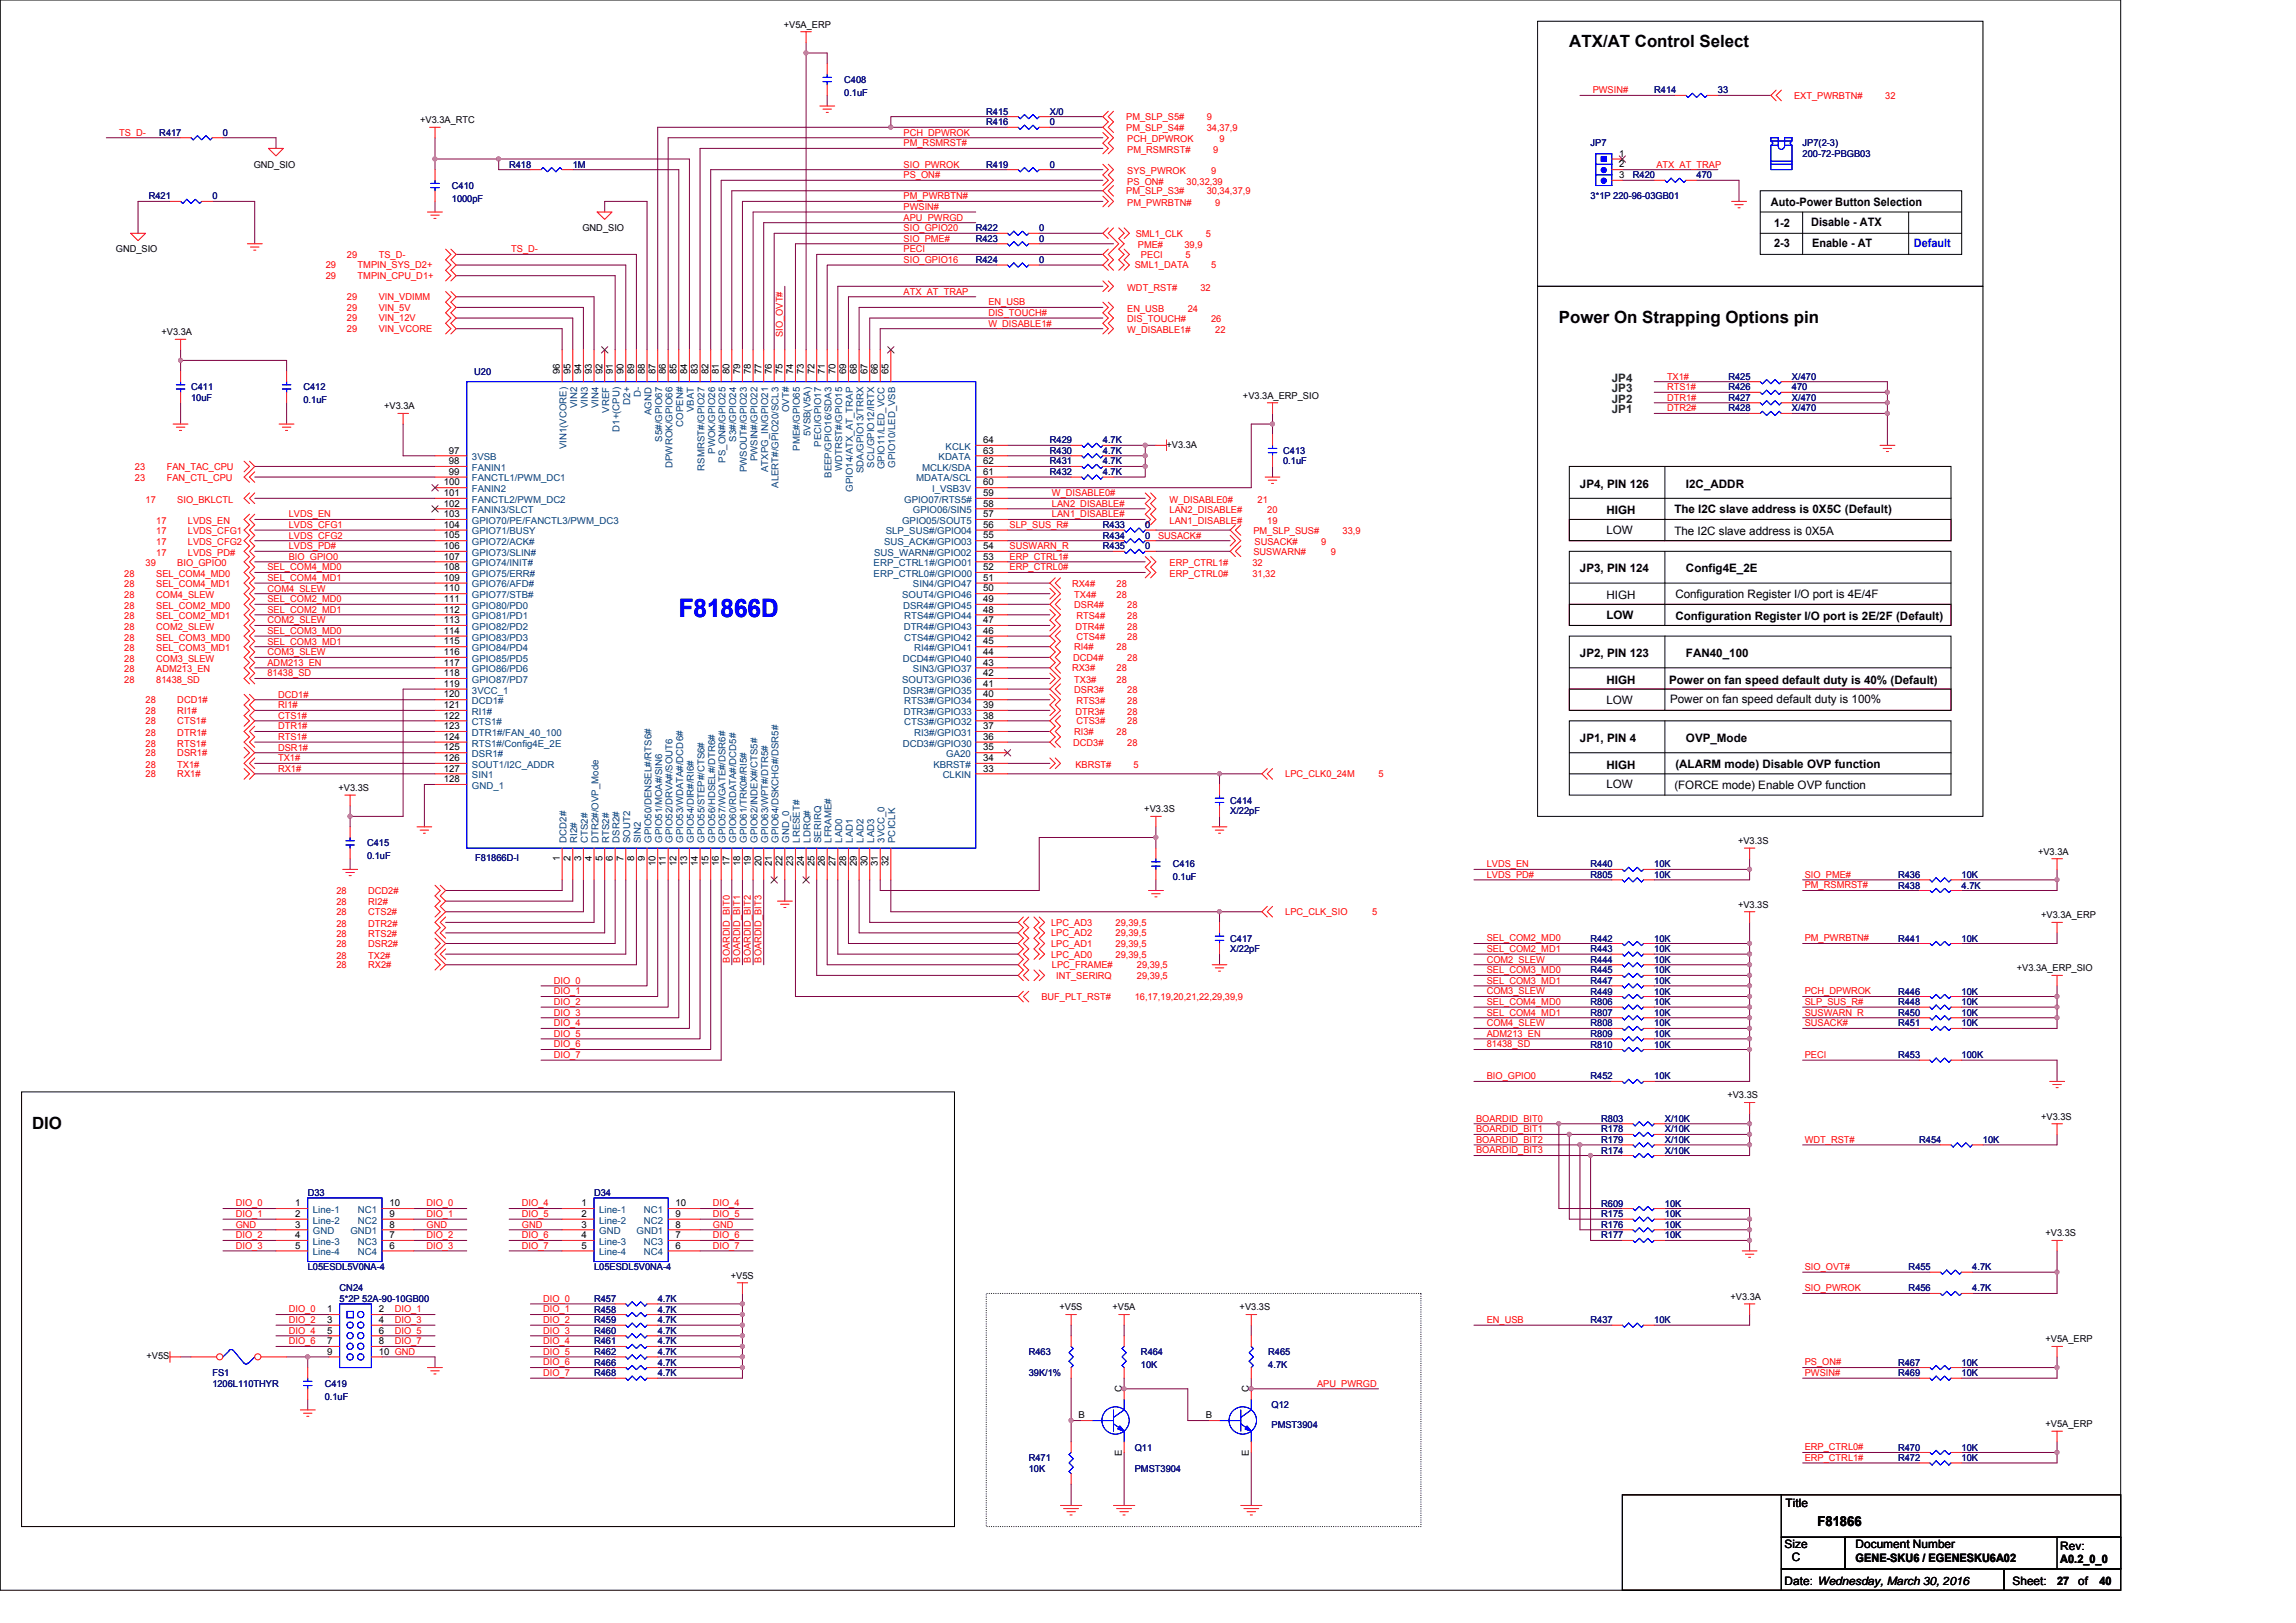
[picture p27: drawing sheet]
<svg xmlns="http://www.w3.org/2000/svg" width="297mm" height="210mm" viewBox="0 0 297 210" stroke-linecap="round" stroke-linejoin="round" font-family="sans-serif">
<defs><g id="words">
<text font-size="3.3" fill="#00f" x="87.8" y="79.9">F81866D</text>
<g font-size="2.2">
<text x="203" y="6.1">ATX/AT Control Select</text>
<text x="201.7" y="41.8">Power On Strapping Options pin</text>
<text x="4.1" y="146">DIO</text>
</g>
<text font-size="1.8" x="235.1" y="197.4">F81866</text>
<g font-size="1.5">
<text x="229.1" y="26.6">Auto-Power Button Selection</text>
<text x="229.5" y="29.4">1-2</text>
<text x="234.3" y="29.2">Disable - ATX</text>
<text x="229.5" y="32">2-3</text>
<text x="234.4" y="32">Enable - AT</text>
<text x="204.4" y="63.1">JP4, PIN 126</text>
<text x="218.1" y="63.1">I2C_ADDR</text>
<text x="207.8" y="66.5">HIGH</text>
<text x="207.8" y="69.1">LOW</text>
<text x="216.6" y="66.4">The I2C slave address is 0X5C (Default)</text>
<text x="216.6" y="69.3">The I2C slave address is 0X5A</text>
<text x="204.4" y="74.1">JP3, PIN 124</text>
<text x="207.8" y="77.5">HIGH</text>
<text x="216.7" y="77.3">Configuration Register I/O port is 4E/4F</text>
<text x="218.1" y="74.1">Config4E_2E</text>
<text x="207.8" y="80.1">LOW</text>
<text x="216.7" y="80.2">Configuration Register I/O port is 2E/2F (Default)</text>
<text x="204.4" y="85">JP2, PIN 123</text>
<text x="207.8" y="88.5">HIGH</text>
<text x="215.9" y="88.5">Power on fan speed default duty is 40% (Default)</text>
<text x="218.1" y="85">FAN40_100</text>
<text x="207.8" y="91.1">LOW</text>
<text x="216.1" y="90.9">Power on fan speed default duty is 100%</text>
<text x="204.4" y="96">JP1, PIN 4</text>
<text x="207.8" y="99.4">HIGH</text>
<text x="207.8" y="101.9">LOW</text>
<text x="216.7" y="99.3">(ALARM mode) Disable OVP function</text>
<text x="218.1" y="96">OVP_Mode</text>
<text x="216.6" y="102">(FORCE mode) Enable OVP function</text>
<text x="231" y="195">Title</text>
<text x="230.9" y="200.2">Size</text>
<text x="231.8" y="202">C</text>
<text x="240.1" y="200.2">Document Number</text>
<text x="240.1" y="202">GENE-SKU6 / EGENESKU6A02</text>
<text x="266.5" y="200.5">Rev:</text>
<text x="266.5" y="202.2">A0.2_0_0</text>
<text x="230.9" y="205">Date: Wednesday, March 30, 2016</text>
<text x="260.4" y="205">Sheet:</text>
<text x="266.1" y="205.1">27</text>
<text x="268.9" y="205">of</text>
<text x="271.6" y="205.1">40</text>
</g>
<text font-size="1.5" fill="#00f" x="247.6" y="32">Default</text>
<g font-size="1.5" fill="#008000">
<text x="208.5" y="53.5">JP1</text>
<text x="208.5" y="50.8">JP3</text>
<text x="208.5" y="49.4">JP4</text>
<text x="208.5" y="52.1">JP2</text>
</g>
<g font-size="1.2">
<text x="101.4" y="3.6">+V5A_ERP</text>
<text x="54.4" y="15.9">+V3.3A_RTC</text>
<text x="32.8" y="21.7">GND_SIO</text>
<text x="209.5" y="20.3">1</text>
<text x="209.5" y="21.7">2</text>
<text x="209.5" y="23">3</text>
<text x="75.3" y="29.9">GND_SIO</text>
<text x="15" y="32.7">GND_SIO</text>
<text x="20.9" y="43.4">+V3.3A</text>
<text x="49.7" y="53">+V3.3A</text>
<text x="72.4" y="48.4" transform="rotate(-90 72.4 48.4)">96</text>
<text x="73.8" y="48.4" transform="rotate(-90 73.8 48.4)">95</text>
<text x="75.2" y="48.4" transform="rotate(-90 75.2 48.4)">94</text>
<text x="76.6" y="48.4" transform="rotate(-90 76.6 48.4)">93</text>
<text x="77.9" y="48.4" transform="rotate(-90 77.9 48.4)">92</text>
<text x="79.3" y="48.4" transform="rotate(-90 79.3 48.4)">91</text>
<text x="80.7" y="48.4" transform="rotate(-90 80.7 48.4)">90</text>
<text x="82" y="48.4" transform="rotate(-90 82 48.4)">89</text>
<text x="83.4" y="48.4" transform="rotate(-90 83.4 48.4)">88</text>
<text x="84.8" y="48.4" transform="rotate(-90 84.8 48.4)">87</text>
<text x="86.1" y="48.4" transform="rotate(-90 86.1 48.4)">86</text>
<text x="87.5" y="48.4" transform="rotate(-90 87.5 48.4)">85</text>
<text x="88.9" y="48.4" transform="rotate(-90 88.9 48.4)">84</text>
<text x="90.3" y="48.4" transform="rotate(-90 90.3 48.4)">83</text>
<text x="91.6" y="48.4" transform="rotate(-90 91.6 48.4)">82</text>
<text x="93" y="48.4" transform="rotate(-90 93 48.4)">81</text>
<text x="94.4" y="48.4" transform="rotate(-90 94.4 48.4)">80</text>
<text x="95.8" y="48.4" transform="rotate(-90 95.8 48.4)">79</text>
<text x="97.1" y="48.4" transform="rotate(-90 97.1 48.4)">78</text>
<text x="98.5" y="48.4" transform="rotate(-90 98.5 48.4)">77</text>
<text x="99.9" y="48.4" transform="rotate(-90 99.9 48.4)">76</text>
<text x="101.2" y="48.4" transform="rotate(-90 101.2 48.4)">75</text>
<text x="102.6" y="48.4" transform="rotate(-90 102.6 48.4)">74</text>
<text x="104" y="48.4" transform="rotate(-90 104 48.4)">73</text>
<text x="105.4" y="48.4" transform="rotate(-90 105.4 48.4)">72</text>
<text x="106.7" y="48.4" transform="rotate(-90 106.7 48.4)">71</text>
<text x="108.1" y="48.4" transform="rotate(-90 108.1 48.4)">70</text>
<text x="109.5" y="48.4" transform="rotate(-90 109.5 48.4)">69</text>
<text x="110.8" y="48.4" transform="rotate(-90 110.8 48.4)">68</text>
<text x="112.2" y="48.4" transform="rotate(-90 112.2 48.4)">67</text>
<text x="113.6" y="48.4" transform="rotate(-90 113.6 48.4)">66</text>
<text x="115" y="48.4" transform="rotate(-90 115 48.4)">65</text>
<text x="160.8" y="51.6">+V3.3A_ERP_SIO</text>
<text x="58.1" y="58.7">97</text>
<text x="127.2" y="58.7">63</text>
<text x="127.2" y="57.3">64</text>
<text x="150.9" y="57.9">+V3.3A</text>
<text x="57.4" y="62.8">100</text>
<text x="57.4" y="64.2">101</text>
<text x="57.4" y="65.5">102</text>
<text x="58.1" y="60">98</text>
<text x="58.1" y="61.4">99</text>
<text x="127.2" y="61.4">61</text>
<text x="127.2" y="62.8">60</text>
<text x="127.2" y="65.5">58</text>
<text x="127.2" y="64.2">59</text>
<text x="127.2" y="60">62</text>
<text x="57.4" y="66.9">103</text>
<text x="57.4" y="68.3">104</text>
<text x="57.4" y="69.7">105</text>
<text x="57.4" y="71">106</text>
<text x="127.2" y="71">54</text>
<text x="127.2" y="68.3">56</text>
<text x="127.2" y="69.7">55</text>
<text x="127.2" y="66.9">57</text>
<text x="57.4" y="72.4">107</text>
<text x="57.4" y="73.8">108</text>
<text x="57.4" y="75.1">109</text>
<text x="57.4" y="76.5">110</text>
<text x="57.4" y="77.9">111</text>
<text x="127.2" y="73.8">52</text>
<text x="127.2" y="72.4">53</text>
<text x="127.2" y="77.9">49</text>
<text x="127.2" y="76.5">50</text>
<text x="127.2" y="75.1">51</text>
<text x="57.4" y="79.2">112</text>
<text x="57.4" y="80.6">113</text>
<text x="57.4" y="82">114</text>
<text x="57.4" y="83.4">115</text>
<text x="127.2" y="83.4">45</text>
<text x="127.2" y="80.6">47</text>
<text x="127.2" y="82">46</text>
<text x="127.2" y="79.2">48</text>
<text x="57.4" y="84.8">116</text>
<text x="57.4" y="86.1">117</text>
<text x="57.4" y="87.5">118</text>
<text x="57.4" y="88.9">119</text>
<text x="127.2" y="88.9">41</text>
<text x="127.2" y="87.5">42</text>
<text x="127.2" y="86.1">43</text>
<text x="127.2" y="84.8">44</text>
<text x="57.4" y="90.2">120</text>
<text x="57.4" y="91.6">121</text>
<text x="57.4" y="93">122</text>
<text x="57.4" y="94.3">123</text>
<text x="57.4" y="95.7">124</text>
<text x="127.2" y="94.3">37</text>
<text x="127.2" y="91.6">39</text>
<text x="127.2" y="95.7">36</text>
<text x="127.2" y="93">38</text>
<text x="127.2" y="90.2">40</text>
<text x="57.4" y="97.1">125</text>
<text x="57.4" y="98.5">126</text>
<text x="57.4" y="99.8">127</text>
<text x="57.4" y="101.2">128</text>
<text x="127.2" y="98.5">34</text>
<text x="127.2" y="99.8">33</text>
<text x="127.2" y="97.1">35</text>
<text x="43.8" y="102.3">+V3.3S</text>
<text x="148" y="105.1">+V3.3S</text>
<text x="72.4" y="111.4" transform="rotate(-90 72.4 111.4)">1</text>
<text x="73.8" y="111.4" transform="rotate(-90 73.8 111.4)">2</text>
<text x="75.2" y="111.4" transform="rotate(-90 75.2 111.4)">3</text>
<text x="76.6" y="111.4" transform="rotate(-90 76.6 111.4)">4</text>
<text x="77.9" y="111.4" transform="rotate(-90 77.9 111.4)">5</text>
<text x="79.3" y="111.4" transform="rotate(-90 79.3 111.4)">6</text>
<text x="80.7" y="111.4" transform="rotate(-90 80.7 111.4)">7</text>
<text x="82" y="111.4" transform="rotate(-90 82 111.4)">8</text>
<text x="83.4" y="111.4" transform="rotate(-90 83.4 111.4)">9</text>
<text x="84.8" y="112.1" transform="rotate(-90 84.8 112.1)">10</text>
<text x="86.1" y="112.1" transform="rotate(-90 86.1 112.1)">11</text>
<text x="87.5" y="112.1" transform="rotate(-90 87.5 112.1)">12</text>
<text x="88.9" y="112.1" transform="rotate(-90 88.9 112.1)">13</text>
<text x="90.3" y="112.1" transform="rotate(-90 90.3 112.1)">14</text>
<text x="91.6" y="112.1" transform="rotate(-90 91.6 112.1)">15</text>
<text x="93" y="112.1" transform="rotate(-90 93 112.1)">16</text>
<text x="94.4" y="112.1" transform="rotate(-90 94.4 112.1)">17</text>
<text x="95.8" y="112.1" transform="rotate(-90 95.8 112.1)">18</text>
<text x="97.1" y="112.1" transform="rotate(-90 97.1 112.1)">19</text>
<text x="98.5" y="112.1" transform="rotate(-90 98.5 112.1)">20</text>
<text x="99.9" y="112.1" transform="rotate(-90 99.9 112.1)">21</text>
<text x="101.2" y="112.1" transform="rotate(-90 101.2 112.1)">22</text>
<text x="102.6" y="112.1" transform="rotate(-90 102.6 112.1)">23</text>
<text x="104" y="112.1" transform="rotate(-90 104 112.1)">24</text>
<text x="105.4" y="112.1" transform="rotate(-90 105.4 112.1)">25</text>
<text x="106.7" y="112.1" transform="rotate(-90 106.7 112.1)">26</text>
<text x="108.1" y="112.1" transform="rotate(-90 108.1 112.1)">27</text>
<text x="109.5" y="112.1" transform="rotate(-90 109.5 112.1)">28</text>
<text x="110.8" y="112.1" transform="rotate(-90 110.8 112.1)">29</text>
<text x="112.2" y="112.1" transform="rotate(-90 112.2 112.1)">30</text>
<text x="113.6" y="112.1" transform="rotate(-90 113.6 112.1)">31</text>
<text x="115" y="112.1" transform="rotate(-90 115 112.1)">32</text>
<text x="224.9" y="109.2">+V3.3S</text>
<text x="263.7" y="110.6">+V3.3A</text>
<text x="224.9" y="117.4">+V3.3S</text>
<text x="264.1" y="118.8">+V3.3A_ERP</text>
<text x="260.9" y="125.7">+V3.3A_ERP_SIO</text>
<text x="223.5" y="142.1">+V3.3S</text>
<text x="264.1" y="144.9">+V3.3S</text>
<text x="38.2" y="156.1">1</text>
<text x="38.2" y="157.4">2</text>
<text x="38.2" y="158.8">3</text>
<text x="38.2" y="160.2">4</text>
<text x="38.2" y="161.5">5</text>
<text x="50.4" y="157.4">9</text>
<text x="50.4" y="160.2">7</text>
<text x="50.4" y="161.5">6</text>
<text x="50.4" y="156.1">10</text>
<text x="50.4" y="158.8">8</text>
<text x="75.2" y="156.1">1</text>
<text x="75.2" y="157.4">2</text>
<text x="75.2" y="158.8">3</text>
<text x="75.2" y="160.2">4</text>
<text x="75.2" y="161.5">5</text>
<text x="87.4" y="157.4">9</text>
<text x="87.4" y="160.2">7</text>
<text x="87.4" y="161.5">6</text>
<text x="87.4" y="156.1">10</text>
<text x="87.4" y="158.8">8</text>
<text x="264.6" y="160">+V3.3S</text>
<text x="94.5" y="165.4">+V5S</text>
<text x="42.3" y="169.8">1</text>
<text x="42.3" y="173.9">7</text>
<text x="42.3" y="171.2">3</text>
<text x="42.3" y="172.5">5</text>
<text x="49" y="172.5">6</text>
<text x="49" y="169.8">2</text>
<text x="49" y="173.9">8</text>
<text x="49" y="171.2">4</text>
<text x="137.1" y="169.5">+V5S</text>
<text x="143.9" y="169.5">+V5A</text>
<text x="160.4" y="169.5">+V3.3S</text>
<text x="223.9" y="168.2">+V3.3A</text>
<text x="264.6" y="173.7">+V5A_ERP</text>
<text x="19" y="175.9">+V5S</text>
<text x="42.3" y="175.3">9</text>
<text x="49" y="175.3">10 GND</text>
<text x="139.5" y="183.5">B</text>
<text x="145.1" y="180.1" transform="rotate(-90 145.1 180.1)">C</text>
<text x="156" y="183.5">B</text>
<text x="161.6" y="180.1" transform="rotate(-90 161.6 180.1)">C</text>
<text x="264.6" y="184.6">+V5A_ERP</text>
<text x="145.1" y="188.3" transform="rotate(-90 145.1 188.3)">E</text>
<text x="161.6" y="188.3" transform="rotate(-90 161.6 188.3)">E</text>
</g>
<g font-size="1.2" fill="#000080">
<text x="109.2" y="10.7">C408</text>
<text x="20.6" y="17.6">R417</text>
<text x="28.8" y="17.6">0</text>
<text x="109.2" y="12.4">0.1uF</text>
<text x="127.6" y="14.8">R415</text>
<text x="127.6" y="16.2">R416</text>
<text x="135.8" y="14.8">X/0</text>
<text x="135.8" y="16.2">0</text>
<text x="214" y="12.1">R414</text>
<text x="222.2" y="12.1">33</text>
<text x="65.9" y="21.7">R418</text>
<text x="74.1" y="21.7">1M</text>
<text x="127.6" y="21.7">R419</text>
<text x="135.8" y="21.7">0</text>
<text x="205.8" y="18.9">JP7</text>
<text x="211.3" y="23.1">R420</text>
<text x="219.5" y="23.1">470</text>
<text x="233.2" y="18.9">JP7(2-3)</text>
<text x="233.2" y="20.3">200-72-PBGB03</text>
<text x="19.2" y="25.8">R421</text>
<text x="27.5" y="25.8">0</text>
<text x="58.5" y="24.4">C410</text>
<text x="58.5" y="26.1">1000pF</text>
<text x="126.2" y="29.9">R422</text>
<text x="134.4" y="29.9">0</text>
<text x="205.8" y="25.8">3*1P 220-96-03GB01</text>
<text x="126.2" y="34">R424</text>
<text x="126.2" y="31.3">R423</text>
<text x="134.4" y="34">0</text>
<text x="134.4" y="31.3">0</text>
<text x="24.7" y="50.5">C411</text>
<text x="24.7" y="51.9">10uF</text>
<text x="39.3" y="50.5">C412</text>
<text x="39.3" y="52.2">0.1uF</text>
<text x="61.4" y="48.6">U20</text>
<text x="223.6" y="53.2">R428</text>
<text x="223.6" y="51.9">R427</text>
<text x="223.6" y="50.5">R426</text>
<text x="223.6" y="49.1">R425</text>
<text x="231.8" y="53.2">X/470</text>
<text x="231.8" y="51.9">X/470</text>
<text x="231.8" y="50.5">470</text>
<text x="231.8" y="49.1">X/470</text>
<text x="135.8" y="58.7">R430</text>
<text x="135.8" y="57.4">R429</text>
<text x="142.7" y="58.7">4.7K</text>
<text x="142.7" y="57.4">4.7K</text>
<text x="166" y="58.7">C413</text>
<text x="135.8" y="60.1">R431</text>
<text x="135.8" y="61.5">R432</text>
<text x="142.7" y="60.1">4.7K</text>
<text x="142.7" y="61.5">4.7K</text>
<text x="166" y="60.1">0.1uF</text>
<text x="142.7" y="68.3">R433</text>
<text x="142.7" y="69.7">R434</text>
<text x="142.7" y="71.1">R435</text>
<text x="148.2" y="68.3">0</text>
<text x="148.2" y="69.7">0</text>
<text x="148.2" y="71.1">0</text>
<text x="159.1" y="104">C414</text>
<text x="159.1" y="105.4">X/22pF</text>
<text x="47.5" y="109.5">C415</text>
<text x="47.5" y="111.1">0.1uF</text>
<text x="61.5" y="111.4">F81866D-I</text>
<text x="151.7" y="112.2">C416</text>
<text x="151.7" y="113.9">0.1uF</text>
<text x="205.8" y="113.6">R805</text>
<text x="205.8" y="112.2">R440</text>
<text x="214" y="113.6">10K</text>
<text x="214" y="112.2">10K</text>
<text x="245.6" y="113.6">R436</text>
<text x="253.8" y="113.6">10K</text>
<text x="245.6" y="115">R438</text>
<text x="253.8" y="115">4.7K</text>
<text x="159.1" y="121.8">C417</text>
<text x="159.1" y="123.2">X/22pF</text>
<text x="205.8" y="121.8">R442</text>
<text x="205.8" y="124.6">R444</text>
<text x="205.8" y="123.2">R443</text>
<text x="205.8" y="125.9">R445</text>
<text x="214" y="121.8">10K</text>
<text x="214" y="124.6">10K</text>
<text x="214" y="123.2">10K</text>
<text x="214" y="125.9">10K</text>
<text x="245.6" y="121.8">R441</text>
<text x="253.8" y="121.8">10K</text>
<text x="205.8" y="131.4">R807</text>
<text x="205.8" y="127.3">R447</text>
<text x="205.8" y="128.7">R449</text>
<text x="205.8" y="130">R806</text>
<text x="214" y="131.4">10K</text>
<text x="214" y="127.3">10K</text>
<text x="214" y="128.7">10K</text>
<text x="214" y="130">10K</text>
<text x="245.6" y="130">R448</text>
<text x="245.6" y="128.7">R446</text>
<text x="245.6" y="131.4">R450</text>
<text x="253.8" y="130">10K</text>
<text x="253.8" y="128.7">10K</text>
<text x="253.8" y="131.4">10K</text>
<text x="205.8" y="134.2">R809</text>
<text x="205.8" y="135.5">R810</text>
<text x="205.8" y="132.8">R808</text>
<text x="214" y="134.2">10K</text>
<text x="214" y="135.5">10K</text>
<text x="214" y="132.8">10K</text>
<text x="245.6" y="132.8">R451</text>
<text x="245.6" y="136.9">R453</text>
<text x="253.8" y="132.8">10K</text>
<text x="253.8" y="136.9">100K</text>
<text x="205.8" y="139.7">R452</text>
<text x="214" y="139.7">10K</text>
<text x="207.2" y="145.1">R803</text>
<text x="207.2" y="146.5">R178</text>
<text x="207.2" y="147.9">R179</text>
<text x="207.2" y="149.2">R174</text>
<text x="215.4" y="145.1">X/10K</text>
<text x="215.4" y="146.5">X/10K</text>
<text x="215.4" y="147.9">X/10K</text>
<text x="215.4" y="149.2">X/10K</text>
<text x="248.3" y="147.9">R454</text>
<text x="256.5" y="147.9">10K</text>
<text x="39.8" y="154.7">D33</text>
<text x="76.9" y="154.7">D34</text>
<text x="207.2" y="156.1">R609</text>
<text x="207.2" y="157.5">R175</text>
<text x="207.2" y="158.9">R176</text>
<text x="207.2" y="160.2">R177</text>
<text x="215.4" y="156.1">10K</text>
<text x="215.4" y="157.5">10K</text>
<text x="215.4" y="158.9">10K</text>
<text x="215.4" y="160.2">10K</text>
<text x="39.8" y="164.3">L05ESDL5V0NA-4</text>
<text x="43.9" y="167.1">CN24</text>
<text x="76.9" y="164.3">L05ESDL5V0NA-4</text>
<text x="246.9" y="167.1">R456</text>
<text x="246.9" y="164.3">R455</text>
<text x="255.2" y="167.1">4.7K</text>
<text x="255.2" y="164.3">4.7K</text>
<text x="43.9" y="168.5">5*2P 52A-90-10GB00</text>
<text x="76.9" y="173.9">R461</text>
<text x="76.9" y="171.2">R459</text>
<text x="76.9" y="169.8">R458</text>
<text x="76.9" y="168.5">R457</text>
<text x="76.9" y="172.6">R460</text>
<text x="85.1" y="173.9">4.7K</text>
<text x="85.1" y="171.2">4.7K</text>
<text x="85.1" y="169.8">4.7K</text>
<text x="85.1" y="168.5">4.7K</text>
<text x="85.1" y="172.6">4.7K</text>
<text x="205.8" y="171.2">R437</text>
<text x="214" y="171.2">10K</text>
<text x="27.5" y="178.1">FS1</text>
<text x="27.5" y="179.4">1206L110THYR</text>
<text x="42" y="179.4">C419</text>
<text x="76.9" y="176.7">R466</text>
<text x="76.9" y="175.3">R462</text>
<text x="76.9" y="178.1">R468</text>
<text x="85.1" y="176.7">4.7K</text>
<text x="85.1" y="175.3">4.7K</text>
<text x="85.1" y="178.1">4.7K</text>
<text x="133.1" y="175.3">R463</text>
<text x="133.1" y="178.1">39K/1%</text>
<text x="147.6" y="175.3">R464</text>
<text x="147.6" y="177">10K</text>
<text x="164.1" y="175.3">R465</text>
<text x="164.1" y="177">4.7K</text>
<text x="245.6" y="178.1">R469</text>
<text x="245.6" y="176.7">R467</text>
<text x="253.8" y="178.1">10K</text>
<text x="253.8" y="176.7">10K</text>
<text x="42" y="181.1">0.1uF</text>
<text x="164.5" y="182.2">Q12</text>
<text x="164.5" y="184.8">PMST3904</text>
<text x="133.1" y="189">R471</text>
<text x="133.1" y="190.4">10K</text>
<text x="146.8" y="187.7">Q11</text>
<text x="146.8" y="190.4">PMST3904</text>
<text x="245.6" y="187.7">R470</text>
<text x="245.6" y="189">R472</text>
<text x="253.8" y="187.7">10K</text>
<text x="253.8" y="189">10K</text>
</g>
<g font-size="1.2" fill="#f00">
<text x="15.4" y="17.5">TS_D-</text>
<text x="116.9" y="17.5">PCH_DPWROK</text>
<text x="145.7" y="16.9">PM_SLP_S4#</text>
<text x="145.7" y="15.5">PM_SLP_S5#</text>
<text x="156.1" y="16.9">34,37,9</text>
<text x="156.1" y="15.5">9</text>
<text x="206.1" y="12.1">PWSIN#</text>
<text x="232.1" y="12.8">EXT_PWRBTN#</text>
<text x="243.9" y="12.8">32</text>
<text x="116.9" y="18.9">PM_RSMRST#</text>
<text x="116.9" y="23.1">PS_ON#</text>
<text x="116.9" y="21.7">SIO_PWROK</text>
<text x="145.8" y="19.8">PM_RSMRST#</text>
<text x="145.8" y="23.9">PS_ON#</text>
<text x="145.8" y="18.4">PCH_DPWROK</text>
<text x="145.8" y="22.5">SYS_PWROK</text>
<text x="153.5" y="23.9">30,32,39</text>
<text x="156.7" y="22.5">9</text>
<text x="156.9" y="19.8">9</text>
<text x="157.8" y="18.4">9</text>
<text x="214.3" y="21.7">ATX_AT_TRAP</text>
<text x="116.9" y="28.5">APU_PWRGD</text>
<text x="116.9" y="25.8">PM_PWRBTN#</text>
<text x="116.9" y="29.9">SIO_GPIO20</text>
<text x="116.9" y="27.2">PWSIN#</text>
<text x="145.7" y="25.1">PM_SLP_S3#</text>
<text x="145.8" y="26.6">PM_PWRBTN#</text>
<text x="156.1" y="25.1">30,34,37,9</text>
<text x="157.2" y="26.6">9</text>
<text x="42.1" y="34.7">29</text>
<text x="44.9" y="33.4">29</text>
<text x="46.3" y="34.7">TMPIN_SYS_D2+</text>
<text x="49" y="33.4">TS_D-</text>
<text x="66.1" y="32.6">TS_D-</text>
<text x="116.9" y="31.3">SIO_PME#</text>
<text x="116.9" y="34">SIO_GPIO16</text>
<text x="116.9" y="32.6">PECI</text>
<text x="146.8" y="34.7">SML1_DATA</text>
<text x="146.9" y="30.6">SML1_CLK</text>
<text x="147.2" y="32.1">PME#</text>
<text x="147.6" y="33.4">PECI</text>
<text x="153.2" y="32.1">39,9</text>
<text x="153.4" y="33.4">5</text>
<text x="156" y="30.6">5</text>
<text x="156.7" y="34.7">5</text>
<text x="42.1" y="36.1">29</text>
<text x="44.9" y="41.6">29</text>
<text x="44.9" y="40.2">29</text>
<text x="44.9" y="38.8">29</text>
<text x="46.3" y="36.1">TMPIN_CPU_D1+</text>
<text x="49" y="41.6">VIN_12V</text>
<text x="49" y="40.2">VIN_5V</text>
<text x="49" y="38.8">VIN_VDIMM</text>
<text x="116.9" y="38.1">ATX_AT_TRAP</text>
<text x="127.9" y="40.9">DIS_TOUCH#</text>
<text x="127.9" y="39.5">EN_USB</text>
<text x="145.8" y="41.7">DIS_TOUCH#</text>
<text x="145.8" y="37.6">WDT_RST#</text>
<text x="145.8" y="40.3">EN_USB</text>
<text x="153.7" y="40.3">24</text>
<text x="155.3" y="37.6">32</text>
<text x="156.7" y="41.7">26</text>
<text x="44.9" y="42.9">29</text>
<text x="49" y="42.9">VIN_VCORE</text>
<text x="101.3" y="43.6" transform="rotate(-90 101.3 43.6)">SIO_OVT#</text>
<text x="127.9" y="42.2">W_DISABLE1#</text>
<text x="145.8" y="43.1">W_DISABLE1#</text>
<text x="157.2" y="43.1">22</text>
<text x="215.7" y="53.2">DTR2#</text>
<text x="215.7" y="50.5">RTS1#</text>
<text x="215.7" y="49.1">TX1#</text>
<text x="215.7" y="51.8">DTR1#</text>
<text x="17.5" y="60.8">23</text>
<text x="17.5" y="62.3">23</text>
<text x="18.8" y="65">17</text>
<text x="21.6" y="60.8">FAN_TAC_CPU</text>
<text x="21.6" y="62.3">FAN_CTL_CPU</text>
<text x="22.9" y="65">SIO_BKLCTL</text>
<text x="136.1" y="65.6">LAN2_DISABLE#</text>
<text x="136.1" y="64.2">W_DISABLE0#</text>
<text x="151.3" y="65">W_DISABLE0#</text>
<text x="162.7" y="65">21</text>
<text x="20.2" y="67.8">17</text>
<text x="20.2" y="71.9">17</text>
<text x="20.2" y="70.5">17</text>
<text x="20.2" y="69.2">17</text>
<text x="24.3" y="67.8">LVDS_EN</text>
<text x="24.3" y="71.9">LVDS_PD#</text>
<text x="24.3" y="70.5">LVDS_CFG2</text>
<text x="24.3" y="69.2">LVDS_CFG1</text>
<text x="37.4" y="66.9">LVDS_EN</text>
<text x="37.4" y="71.1">LVDS_PD#</text>
<text x="37.4" y="69.7">LVDS_CFG2</text>
<text x="37.4" y="68.3">LVDS_CFG1</text>
<text x="130.6" y="68.3">SLP_SUS_R#</text>
<text x="130.6" y="71.1">SUSWARN_R</text>
<text x="136.1" y="66.9">LAN1_DISABLE#</text>
<text x="149.8" y="69.7">SUSACK#</text>
<text x="151.3" y="67.8">LAN1_DISABLE#</text>
<text x="151.3" y="66.4">LAN2_DISABLE#</text>
<text x="162.2" y="71.8">SUSWARN#</text>
<text x="162.2" y="69">PM_SLP_SUS#</text>
<text x="162.3" y="70.5">SUSACK#</text>
<text x="164" y="67.8">19</text>
<text x="164" y="66.4">20</text>
<text x="170.9" y="70.5">9</text>
<text x="172.2" y="71.8">9</text>
<text x="173.7" y="69">33,9</text>
<text x="16.1" y="74.6">28</text>
<text x="16.1" y="76">28</text>
<text x="16.1" y="77.4">28</text>
<text x="18.8" y="73.3">39</text>
<text x="20.2" y="74.6">SEL_COM4_MD0</text>
<text x="20.2" y="76">SEL_COM4_MD1</text>
<text x="20.2" y="77.4">COM4_SLEW</text>
<text x="22.9" y="73.3">BIO_GPIO0</text>
<text x="34.6" y="77.9">SEL_COM2_MD0</text>
<text x="34.6" y="75.2">SEL_COM4_MD1</text>
<text x="34.6" y="73.8">SEL_COM4_MD0</text>
<text x="34.6" y="76.5">COM4_SLEW</text>
<text x="37.4" y="72.4">BIO_GPIO0</text>
<text x="130.6" y="73.8">ERP_CTRL0#</text>
<text x="130.6" y="72.4">ERP_CTRL1#</text>
<text x="138.7" y="75.9">RX4#</text>
<text x="139" y="77.4">TX4#</text>
<text x="144.5" y="75.9">28</text>
<text x="144.5" y="77.4">28</text>
<text x="151.3" y="74.6">ERP_CTRL0#</text>
<text x="151.3" y="73.3">ERP_CTRL1#</text>
<text x="162" y="74.6">31,32</text>
<text x="162" y="73.3">32</text>
<text x="16.1" y="78.8">28</text>
<text x="16.1" y="80.1">28</text>
<text x="16.1" y="82.9">28</text>
<text x="16.1" y="81.5">28</text>
<text x="20.2" y="78.8">SEL_COM2_MD0</text>
<text x="20.2" y="80.1">SEL_COM2_MD1</text>
<text x="20.2" y="82.9">SEL_COM3_MD0</text>
<text x="20.2" y="81.5">COM2_SLEW</text>
<text x="34.6" y="79.3">SEL_COM2_MD1</text>
<text x="34.6" y="83.4">SEL_COM3_MD1</text>
<text x="34.6" y="82">SEL_COM3_MD0</text>
<text x="34.6" y="80.6">COM2_SLEW</text>
<text x="139" y="78.6">DSR4#</text>
<text x="139.1" y="81.5">DTR4#</text>
<text x="139.3" y="82.7">CTS4#</text>
<text x="139.3" y="80.1">RTS4#</text>
<text x="145.8" y="78.6">28</text>
<text x="145.8" y="81.5">28</text>
<text x="145.8" y="82.7">28</text>
<text x="145.8" y="80.1">28</text>
<text x="16.1" y="84.2">28</text>
<text x="16.1" y="85.6">28</text>
<text x="16.1" y="87">28</text>
<text x="16.1" y="88.3">28</text>
<text x="20.2" y="84.2">SEL_COM3_MD1</text>
<text x="20.2" y="85.6">COM3_SLEW</text>
<text x="20.2" y="87">ADM213_EN</text>
<text x="20.2" y="88.3">81438_SD</text>
<text x="34.6" y="84.8">COM3_SLEW</text>
<text x="34.6" y="86.1">ADM213_EN</text>
<text x="34.6" y="87.5">81438_SD</text>
<text x="138.7" y="86.8">RX3#</text>
<text x="138.8" y="85.5">DCD4#</text>
<text x="139" y="89.6">DSR3#</text>
<text x="139" y="88.3">TX3#</text>
<text x="139" y="84.1">RI4#</text>
<text x="144.5" y="86.8">28</text>
<text x="144.5" y="84.1">28</text>
<text x="144.5" y="88.3">28</text>
<text x="145.8" y="85.5">28</text>
<text x="145.8" y="89.6">28</text>
<text x="18.8" y="91">28</text>
<text x="18.8" y="95.2">28</text>
<text x="18.8" y="92.3">28</text>
<text x="18.8" y="93.7">28</text>
<text x="22.9" y="91">DCD1#</text>
<text x="22.9" y="95.2">DTR1#</text>
<text x="22.9" y="92.3">RI1#</text>
<text x="22.9" y="93.7">CTS1#</text>
<text x="36" y="91.6">RI1#</text>
<text x="36" y="94.4">DTR1#</text>
<text x="36" y="95.7">RTS1#</text>
<text x="36" y="90.3">DCD1#</text>
<text x="36" y="93">CTS1#</text>
<text x="139" y="95.1">RI3#</text>
<text x="139.1" y="92.5">DTR3#</text>
<text x="139.3" y="93.7">CTS3#</text>
<text x="139.3" y="91.1">RTS3#</text>
<text x="144.5" y="95.1">28</text>
<text x="145.8" y="92.5">28</text>
<text x="145.8" y="93.7">28</text>
<text x="145.8" y="91.1">28</text>
<text x="18.8" y="96.6">28</text>
<text x="18.8" y="100.6">28</text>
<text x="18.8" y="97.8">28</text>
<text x="18.8" y="99.3">28</text>
<text x="22.9" y="96.6">RTS1#</text>
<text x="22.9" y="100.6">RX1#</text>
<text x="22.9" y="97.8">DSR1#</text>
<text x="22.9" y="99.3">TX1#</text>
<text x="36" y="99.8">RX1#</text>
<text x="36" y="98.5">TX1#</text>
<text x="36" y="97.1">DSR1#</text>
<text x="138.8" y="96.5">DCD3#</text>
<text x="139.1" y="99.3">KBRST#</text>
<text x="145.8" y="96.5">28</text>
<text x="146.7" y="99.3">5</text>
<text x="166.3" y="100.6">LPC_CLK0_24M</text>
<text x="178.3" y="100.6">5</text>
<text x="192.3" y="112.2">LVDS_EN</text>
<text x="192.3" y="113.6">LVDS_PD#</text>
<text x="233.5" y="113.6">SIO_PME#</text>
<text x="43.5" y="115.7">28</text>
<text x="43.5" y="119.9">28</text>
<text x="43.5" y="117">28</text>
<text x="43.5" y="118.4">28</text>
<text x="47.6" y="115.7">DCD2#</text>
<text x="47.6" y="119.9">DTR2#</text>
<text x="47.6" y="117">RI2#</text>
<text x="47.6" y="118.4">CTS2#</text>
<text x="136" y="119.8">LPC_AD3</text>
<text x="144.3" y="119.8">29,39,5</text>
<text x="166.3" y="118.4">LPC_CLK_SIO</text>
<text x="177.5" y="118.4">5</text>
<text x="233.5" y="114.9">PM_RSMRST#</text>
<text x="43.5" y="121.3">28</text>
<text x="43.5" y="125.2">28</text>
<text x="43.5" y="122.5">28</text>
<text x="43.5" y="124">28</text>
<text x="47.6" y="121.3">RTS2#</text>
<text x="47.6" y="125.2">RX2#</text>
<text x="47.6" y="122.5">DSR2#</text>
<text x="47.6" y="124">TX2#</text>
<text x="94.4" y="124.5" transform="rotate(-90 94.4 124.5)">BOARDID_BIT0</text>
<text x="95.8" y="124.5" transform="rotate(-90 95.8 124.5)">BOARDID_BIT1</text>
<text x="97.2" y="124.5" transform="rotate(-90 97.2 124.5)">BOARDID_BIT2</text>
<text x="98.5" y="124.5" transform="rotate(-90 98.5 124.5)">BOARDID_BIT3</text>
<text x="136" y="123.9">LPC_AD0</text>
<text x="136" y="122.5">LPC_AD1</text>
<text x="136" y="121.1">LPC_AD2</text>
<text x="136.1" y="125.2">LPC_FRAME#</text>
<text x="144.3" y="123.9">29,39,5</text>
<text x="144.3" y="122.5">29,39,5</text>
<text x="144.3" y="121.1">29,39,5</text>
<text x="147.1" y="125.2">29,39,5</text>
<text x="192.3" y="125.9">SEL_COM3_MD0</text>
<text x="192.3" y="124.5">COM2_SLEW</text>
<text x="192.3" y="123.2">SEL_COM2_MD1</text>
<text x="192.3" y="121.8">SEL_COM2_MD0</text>
<text x="233.5" y="121.8">PM_PWRBTN#</text>
<text x="71.6" y="127.3">DIO_0</text>
<text x="71.6" y="128.7">DIO_1</text>
<text x="71.6" y="130">DIO_2</text>
<text x="71.6" y="131.4">DIO_3</text>
<text x="134.7" y="129.4">BUF_PLT_RST#</text>
<text x="136.6" y="126.6">INT_SERIRQ</text>
<text x="146.8" y="129.4">16,17,19,20,21,22,29,39,9</text>
<text x="147.1" y="126.6">29,39,5</text>
<text x="192.3" y="127.3">SEL_COM3_MD1</text>
<text x="192.3" y="128.7">COM3_SLEW</text>
<text x="192.3" y="131.4">SEL_COM4_MD1</text>
<text x="192.3" y="130">SEL_COM4_MD0</text>
<text x="233.5" y="128.7">PCH_DPWROK</text>
<text x="233.5" y="131.4">SUSWARN_R</text>
<text x="233.5" y="130">SLP_SUS_R#</text>
<text x="71.6" y="132.8">DIO_4</text>
<text x="71.6" y="134.1">DIO_5</text>
<text x="71.6" y="135.5">DIO_6</text>
<text x="71.6" y="136.9">DIO_7</text>
<text x="192.3" y="134.1">ADM213_EN</text>
<text x="192.3" y="135.5">81438_SD</text>
<text x="192.3" y="132.8">COM4_SLEW</text>
<text x="233.5" y="132.8">SUSACK#</text>
<text x="233.5" y="136.9">PECI</text>
<text x="192.3" y="139.6">BIO_GPIO0</text>
<text x="191" y="145.1">BOARDID_BIT0</text>
<text x="191" y="146.5">BOARDID_BIT1</text>
<text x="191" y="147.8">BOARDID_BIT2</text>
<text x="191" y="149.2">BOARDID_BIT3</text>
<text x="233.5" y="147.8">WDT_RST#</text>
<text x="30.5" y="156.1">DIO_0</text>
<text x="30.5" y="160.2">DIO_2</text>
<text x="30.5" y="161.6">DIO_3</text>
<text x="30.5" y="157.5">DIO_1</text>
<text x="30.5" y="158.8">GND</text>
<text x="55.2" y="156.1">DIO_0</text>
<text x="55.2" y="160.2">DIO_2</text>
<text x="55.2" y="161.6">DIO_3</text>
<text x="55.2" y="157.5">DIO_1</text>
<text x="55.2" y="158.8">GND</text>
<text x="67.5" y="157.5">DIO_5</text>
<text x="67.5" y="156.1">DIO_4</text>
<text x="67.5" y="160.2">DIO_6</text>
<text x="67.5" y="161.6">DIO_7</text>
<text x="67.5" y="158.8">GND</text>
<text x="92.2" y="158.8">GND</text>
<text x="92.2" y="157.5">DIO_5</text>
<text x="92.2" y="156.1">DIO_4</text>
<text x="92.2" y="160.2">DIO_6</text>
<text x="92.2" y="161.6">DIO_7</text>
<text x="233.5" y="164.3">SIO_OVT#</text>
<text x="233.5" y="167.1">SIO_PWROK</text>
<text x="37.4" y="171.2">DIO_2</text>
<text x="37.4" y="169.8">DIO_0</text>
<text x="37.4" y="172.6">DIO_4</text>
<text x="37.4" y="173.9">DIO_6</text>
<text x="51.1" y="169.8">DIO_1</text>
<text x="51.1" y="172.6">DIO_5</text>
<text x="51.1" y="171.2">DIO_3</text>
<text x="51.1" y="173.9">DIO_7</text>
<text x="70.3" y="172.6">DIO_3</text>
<text x="70.3" y="169.8">DIO_1</text>
<text x="70.3" y="171.2">DIO_2</text>
<text x="70.3" y="168.4">DIO_0</text>
<text x="70.3" y="173.9">DIO_4</text>
<text x="192.3" y="171.2">EN_USB</text>
<text x="70.3" y="176.7">DIO_6</text>
<text x="70.3" y="178">DIO_7</text>
<text x="70.3" y="175.3">DIO_5</text>
<text x="170.4" y="179.4">APU_PWRGD</text>
<text x="233.5" y="178">PWSIN#</text>
<text x="233.5" y="176.7">PS_ON#</text>
<text x="233.5" y="189">ERP_CTRL1#</text>
<text x="233.5" y="187.6">ERP_CTRL0#</text>
</g>
<g font-size="1.2" fill="#004080">
<text x="74.7" y="52.8" transform="rotate(-90 74.7 52.8)">VIN2</text>
<text x="76" y="52.8" transform="rotate(-90 76 52.8)">VIN3</text>
<text x="77.4" y="52.8" transform="rotate(-90 77.4 52.8)">VIN4</text>
<text x="78.8" y="53.4" transform="rotate(-90 78.8 53.4)">VREF</text>
<text x="81.5" y="52.4" transform="rotate(-90 81.5 52.4)">D2+</text>
<text x="82.9" y="51.4" transform="rotate(-90 82.9 51.4)">D-</text>
<text x="84.3" y="53.7" transform="rotate(-90 84.3 53.7)">AGND</text>
<text x="89.8" y="53.3" transform="rotate(-90 89.8 53.3)">VBAT</text>
<text x="102.1" y="53.3" transform="rotate(-90 102.1 53.3)">OVT#</text>
<text x="61.1" y="59.5">3VSB</text>
<text x="73.3" y="58.1" transform="rotate(-90 73.3 58.1)">VIN1(VCORE)</text>
<text x="80.2" y="55.9" transform="rotate(-90 80.2 55.9)">D1+(CPU)</text>
<text x="85.7" y="57.1" transform="rotate(-90 85.7 57.1)">S5#/GPIO67</text>
<text x="88.4" y="55.2" transform="rotate(-90 88.4 55.2)">COPEN#</text>
<text x="92.5" y="58.7" transform="rotate(-90 92.5 58.7)">PWOK/GPIO26</text>
<text x="93.9" y="59.8" transform="rotate(-90 93.9 59.8)">PS_ON#/GPIO25</text>
<text x="95.2" y="57.1" transform="rotate(-90 95.2 57.1)">S3#/GPIO24</text>
<text x="98" y="59.7" transform="rotate(-90 98 59.7)">PWSIN#/GPIO22</text>
<text x="103.5" y="58.3" transform="rotate(-90 103.5 58.3)">PME#/GPIO65</text>
<text x="104.9" y="56.4" transform="rotate(-90 104.9 56.4)">5VSB(V5A)</text>
<text x="106.2" y="57.8" transform="rotate(-90 106.2 57.8)">PECI/GPIO17</text>
<text x="121.4" y="59.5">KDATA</text>
<text x="122.3" y="58.2">KCLK</text>
<text x="61.1" y="60.9">FANIN1</text>
<text x="61.1" y="62.3">FANCTL1/PWM_DC1</text>
<text x="61.1" y="63.7">FANIN2</text>
<text x="61.1" y="65">FANCTL2/PWM_DC2</text>
<text x="87" y="60.5" transform="rotate(-90 87 60.5)">DPWROK/GPIO66</text>
<text x="91.1" y="60.9" transform="rotate(-90 91.1 60.9)">RSMRST#/GPIO27</text>
<text x="96.6" y="61.1" transform="rotate(-90 96.6 61.1)">PWSOUT#/GPIO23</text>
<text x="99.4" y="61.1" transform="rotate(-90 99.4 61.1)">ATXPG_IN/GPIO21</text>
<text x="100.7" y="63.1" transform="rotate(-90 100.7 63.1)">ALERT#/GPIO20/SCL3</text>
<text x="107.6" y="61.8" transform="rotate(-90 107.6 61.8)">BEEP/GPIO16/SDA3</text>
<text x="109" y="61" transform="rotate(-90 109 61)">WDTRST#/GPIO15</text>
<text x="110.3" y="63.6" transform="rotate(-90 110.3 63.6)">GPIO14/ATX_AT_TRAP</text>
<text x="111.7" y="61.2" transform="rotate(-90 111.7 61.2)">SDA/GPIO13/TRRX</text>
<text x="113.1" y="60.5" transform="rotate(-90 113.1 60.5)">SCL/GPIO12/IRTX</text>
<text x="114.4" y="60.7" transform="rotate(-90 114.4 60.7)">GPIO11/LED_VCC</text>
<text x="115.8" y="60.5" transform="rotate(-90 115.8 60.5)">GPIO10/LED_VSB</text>
<text x="117" y="65">GPIO07/RTS5#</text>
<text x="118.5" y="62.3">MDATA/SCL</text>
<text x="119.3" y="60.9">MCLK/SDA</text>
<text x="120.6" y="63.7">I_VSB3V</text>
<text x="61.1" y="66.4">FANIN3/SLCT</text>
<text x="61.1" y="67.8">GPIO70/PE/FANCTL3/PWM_DC3</text>
<text x="61.1" y="69.2">GPIO71/BUSY</text>
<text x="61.1" y="70.5">GPIO72/ACK#</text>
<text x="61.1" y="71.9">GPIO73/SLIN#</text>
<text x="113.1" y="71.9">SUS_WARN#/GPIO02</text>
<text x="114.4" y="70.5">SUS_ACK#/GPIO03</text>
<text x="114.6" y="69.2">SLP_SUS#/GPIO04</text>
<text x="116.7" y="67.8">GPIO05/SOUT5</text>
<text x="118.1" y="66.4">GPIO06/SIN5</text>
<text x="61.1" y="73.3">GPIO74/INIT#</text>
<text x="61.1" y="74.6">GPIO75/ERR#</text>
<text x="61.1" y="76">GPIO76/AFD#</text>
<text x="61.1" y="77.4">GPIO77/STB#</text>
<text x="113" y="74.6">ERP_CTRL0#/GPIO00</text>
<text x="113" y="73.3">ERP_CTRL1#/GPIO01</text>
<text x="116.7" y="77.4">SOUT4/GPIO46</text>
<text x="118.1" y="76">SIN4/GPIO47</text>
<text x="61.1" y="78.8">GPIO80/PD0</text>
<text x="61.1" y="80.1">GPIO81/PD1</text>
<text x="61.1" y="81.5">GPIO82/PD2</text>
<text x="61.1" y="82.9">GPIO83/PD3</text>
<text x="116.9" y="78.8">DSR4#/GPIO45</text>
<text x="116.9" y="81.5">DTR4#/GPIO43</text>
<text x="117" y="82.9">CTS4#/GPIO42</text>
<text x="117" y="80.1">RTS4#/GPIO44</text>
<text x="61.1" y="84.2">GPIO84/PD4</text>
<text x="61.1" y="85.6">GPIO85/PD5</text>
<text x="61.1" y="87">GPIO86/PD6</text>
<text x="61.1" y="88.3">GPIO87/PD7</text>
<text x="61.1" y="89.7">3VCC_1</text>
<text x="116.7" y="88.3">SOUT3/GPIO36</text>
<text x="116.8" y="85.6">DCD4#/GPIO40</text>
<text x="116.9" y="89.7">DSR3#/GPIO35</text>
<text x="118.1" y="87">SIN3/GPIO37</text>
<text x="118.3" y="84.2">RI4#/GPIO41</text>
<text x="61.1" y="91.1">DCD1#</text>
<text x="61.1" y="92.5">RI1#</text>
<text x="61.1" y="93.8">CTS1#</text>
<text x="61.1" y="95.2">DTR1#/FAN_40_100</text>
<text x="116.9" y="92.5">DTR3#/GPIO33</text>
<text x="117" y="93.8">CTS3#/GPIO32</text>
<text x="117" y="91.1">RTS3#/GPIO34</text>
<text x="118.3" y="95.2">RI3#/GPIO31</text>
<text x="61.1" y="96.6">RTS1#/Config4E_2E</text>
<text x="61.1" y="98">DSR1#</text>
<text x="61.1" y="99.3">SOUT1/I2C_ADDR</text>
<text x="61.1" y="100.7">SIN1</text>
<text x="116.8" y="96.6">DCD3#/GPIO30</text>
<text x="120.8" y="99.3">KBRST#</text>
<text x="122" y="100.7">CLKIN</text>
<text x="122.4" y="98">GA20</text>
<text x="61.1" y="102.1">GND_1</text>
<text x="73.3" y="109.1" transform="rotate(-90 73.3 109.1)">DCD2#</text>
<text x="74.7" y="109.1" transform="rotate(-90 74.7 109.1)">RI2#</text>
<text x="76" y="109.1" transform="rotate(-90 76 109.1)">CTS2#</text>
<text x="77.4" y="109.1" transform="rotate(-90 77.4 109.1)">DTR2#/OVP_Mode</text>
<text x="78.8" y="109.1" transform="rotate(-90 78.8 109.1)">RTS2#</text>
<text x="80.2" y="109.1" transform="rotate(-90 80.2 109.1)">DSR2#</text>
<text x="81.5" y="109.1" transform="rotate(-90 81.5 109.1)">SOUT2</text>
<text x="82.9" y="109.1" transform="rotate(-90 82.9 109.1)">SIN2</text>
<text x="84.3" y="109.1" transform="rotate(-90 84.3 109.1)">GPIO50/DENSEL#/RTS6#</text>
<text x="85.7" y="109.1" transform="rotate(-90 85.7 109.1)">GPIO51/MOA#/SIN6</text>
<text x="87" y="109.1" transform="rotate(-90 87 109.1)">GPIO52/DRVA#/SOUT6</text>
<text x="88.4" y="109.1" transform="rotate(-90 88.4 109.1)">GPIO53/WDATA#/DCD6#</text>
<text x="89.8" y="109.1" transform="rotate(-90 89.8 109.1)">GPIO54/DIR#/RI6#</text>
<text x="91.1" y="109.1" transform="rotate(-90 91.1 109.1)">GPIO55/STEP#/CTS6#</text>
<text x="92.5" y="109.1" transform="rotate(-90 92.5 109.1)">GPIO56/HDSEL#/DTR6#</text>
<text x="93.9" y="109.1" transform="rotate(-90 93.9 109.1)">GPIO57/WGATE#/DSR6#</text>
<text x="95.2" y="109.1" transform="rotate(-90 95.2 109.1)">GPIO60/RDATA#/DCD5#</text>
<text x="96.6" y="109.1" transform="rotate(-90 96.6 109.1)">GPIO61/TRK0#/RI5#</text>
<text x="98" y="109.1" transform="rotate(-90 98 109.1)">GPIO62/INDEX#/CTS5#</text>
<text x="99.4" y="109.1" transform="rotate(-90 99.4 109.1)">GPIO63/WPT#/DTR5#</text>
<text x="100.7" y="109.1" transform="rotate(-90 100.7 109.1)">GPIO64/DSKCHG#/DSR5#</text>
<text x="102.1" y="109.1" transform="rotate(-90 102.1 109.1)">GND_0</text>
<text x="103.5" y="109.1" transform="rotate(-90 103.5 109.1)">LRESET#</text>
<text x="104.9" y="109.1" transform="rotate(-90 104.9 109.1)">LDRQ#</text>
<text x="106.2" y="109.1" transform="rotate(-90 106.2 109.1)">SERIRQ</text>
<text x="107.6" y="109.1" transform="rotate(-90 107.6 109.1)">LFRAME#</text>
<text x="109" y="109.1" transform="rotate(-90 109 109.1)">LAD0</text>
<text x="110.3" y="109.1" transform="rotate(-90 110.3 109.1)">LAD1</text>
<text x="111.7" y="109.1" transform="rotate(-90 111.7 109.1)">LAD2</text>
<text x="113.1" y="109.1" transform="rotate(-90 113.1 109.1)">LAD3</text>
<text x="114.4" y="109.1" transform="rotate(-90 114.4 109.1)">3VCC_0</text>
<text x="115.8" y="109.1" transform="rotate(-90 115.8 109.1)">PCICLK</text>
<text x="40.5" y="156.9">Line-1</text>
<text x="40.5" y="158.3">Line-2</text>
<text x="40.5" y="159.7">GND</text>
<text x="40.5" y="161.1">Line-3</text>
<text x="45.3" y="159.7">GND1</text>
<text x="46.3" y="158.3">NC2</text>
<text x="46.3" y="161.1">NC3</text>
<text x="46.3" y="156.9">NC1</text>
<text x="77.5" y="156.9">Line-1</text>
<text x="77.5" y="158.3">Line-2</text>
<text x="77.5" y="159.7">GND</text>
<text x="77.5" y="161.1">Line-3</text>
<text x="82.4" y="159.7">GND1</text>
<text x="83.3" y="158.3">NC2</text>
<text x="83.3" y="161.1">NC3</text>
<text x="83.3" y="156.9">NC1</text>
<text x="40.5" y="162.4">Line-4</text>
<text x="46.3" y="162.4">NC4</text>
<text x="77.5" y="162.4">Line-4</text>
<text x="83.3" y="162.4">NC4</text>
</g>
</g></defs>
<g fill="none" stroke="#000" stroke-width=".13">
<path d="M0 0h274.4v205.7h-274.4zM198.9 2.8h57.6v34.2h-57.6zM198.9 37h57.6v68.6h-57.6zM227.7 24.7h26.1v8.2h-26.1zM227.7 27.4h26.1M227.7 30.2h26.1M233.2 27.4v5.5M246.9 27.4v5.5M203 78.2h49.4M203 71.3h49.4v9.6h-49.4zM203 60.3h49.4v9.7h-49.4zM203 75.4h49.4"/>
<path d="M203 67.2h49.4M203 64.5h49.4M215.4 71.3v9.6M215.4 60.3v9.7M203 89.2h49.4M203 93.3h49.4v9.6h-49.4zM203 82.3h49.4v9.6h-49.4zM203 86.4h49.4M203 97.4h49.4M215.4 93.3v9.6M215.4 82.3v9.6M203 100.1h49.4"/>
<path d="M2.8 141.3h120.7v56.2h-120.7zM209.9 193.4h20.6v12.3h-20.6zM230.5 198.9h8.2v4.1h-8.2zM230.5 193.4h43.9v5.5h-43.9zM238.7 198.9h35.7v4.1h-35.7zM266.1 198.9h8.3v4.1h-8.3zM230.5 203h28.8v2.7h-28.8zM259.3 203h15.1v2.7h-15.1z"/>
</g>
<path d="M127.6 167.3h56.2v30.2h-56.2z" fill="none" stroke="#000" stroke-width=".13" stroke-dasharray="0 .3"/>
<g fill="none" stroke="#f00" stroke-width=".13">
<path d="M34.7 19.2h2l-1 1zM55.6 16.5h1.4M56.3 16.5v1.3M103.6 4.1h1.4M104.3 4.1v1.4M106.1 13.7h1.9M106.5 14.1h1.1M106.9 14.5h.3M107 11v1.3M107 8.2v1.4M130.3 15.1h1.4M134.4 15.1h1.4"/>
<path d="M142.7 17.1l.7 .7-.7 .7 .7 .7-.7 .7M143.4 14.4l-.7 .7 .7 .7-.7 .7 1.4 1.3-.7 .7 .7 .7-.7 .7M144.1 14.4l-.7 .7 .7 .7-.7 .7 .7 .6M229.8 11.7l-.7 .6 .7 .7M230.5 11.7l-.7 .6 .7 .7M16.9 30.2h1.9l-.9 .9zM22 26.1h1.4M26.1 26.1h1.4M32 31.5h1.9M32.4 32h1.1M32.8 32.4h.3M55.3 27.4h1.9"/>
<path d="M55.7 27.8h1.1M56.1 28.3h.3M56.3 24.7v1.4M56.3 21.9v1.4M57.7 37.7l.6 .7-.6 .7 .6 .7-.6 .7 .6 .6-.6 .7 .6 .7-.6 .7M57.7 32.2l.6 .7-.6 .7 .6 .7-.6 .7 .6 .7-.6 .6M58.3 37.7l.7 .7-.7 .7 .7 .7-.7 .7 .7 .6-.7 .7 .7 .7-.7 .7M58.3 32.2l.7 .7-.7 .7 .7 .7-.7 .7 .7 .7-.7 .6M77.3 27.4h1.9l-1 1zM129 30.2h1.3M129 34.3h1.3M133.1 30.2h1.3"/>
<path d="M133.1 34.3h1.3M142.7 39.1l.7 .7-.7 .7 .7 .6-.7 .7 .7 .7-.7 .7M142.7 21.3l.7 .6-.7 .7 .7 .7-.7 .7M142.7 25.4l.7 .7-.7 .7M142.7 36.3l.7 .7-.7 .7M143.4 32.2l-.7 .7 .7 .7-.7 .7 .7 .7M143.4 29.5l-.7 .7 .7 .7M143.4 39.1l.7 .7-.7 .7 .7 .6-.7 .7 .7 .7-.7 .7M143.4 21.3l.7 .6-.7 .7 .7 .7-1.4 1.4 1.4 1.4-.7 .7M143.4 36.3l.7 .7-.7 .7M144.1 29.5l-.7 .7 1.3 1.3-1.3 1.4 .7 .7-.7 .7 .7 .7M144.1 24l-.7 .7 .7 .7"/>
<path d="M144.7 29.5l.7 .7-.7 .7 .7 .6-.7 .7 .7 .7-.7 .7 .7 .7-.7 .7M145.4 32.2l.7 .7-.7 .7 .7 .7-.7 .7M145.4 29.5l.7 .7-.7 .7M208.5 20.6h1.4M208.5 21.9h1.4M208.5 23.3h1.4M224 26.1h2M224.4 26.5h1.1M224.9 26.9h.2M22.4 54.9h1.9M22.7 43.9h1.3M22.8 55.3h1.1"/>
<path d="M23.2 55.7h.3M23.4 43.9v1.4M23.4 50.8v1.3M23.4 48v1.4M31.6 59.7l.7 .6-.7 .7M32.3 59.7l.7 .6-1.4 1.4 .7 .7M36.1 54.9h1.9M36.5 55.3h1.1M36.9 55.7h.3M51.5 53.5h1.3M52.2 53.5v1.4M149.5 57.6h1.4"/>
<path d="M150.9 56.9v1.4M164 52.1h1.3M164.6 52.1v1.4M164.6 59v1.3M164.6 56.2v1.4M243.2 57.6h1.9M243.6 58h1.1M244 58.4h.3M32.3 63.8l-.7 .7 .7 .7M32.3 66.5l-.7 .7 .7 .7-.7 .7 .7 .7-.7 .7 .7 .6-.7 .7 .7 .7-.7 .7 .7 .7-.7 .7 .7 .7-.7 .6 .7 .7-.7 .7 .7 .7-.7 .7 .7 .7-.7 .6 .7 .7-.7 .7 .7 .7-.7 .7 .7 .7-.7 .7 .7 .6-.7 .7 .7 .7-.7 .7 .7 .7-.7 .7 .7 .7M33 63.8l-.7 .7 .7 .7M33 66.5l-.7 .7 .7 .7-.7 .7 .7 .7-.7 .7 .7 .6-.7 .7 .7 .7-.7 .7 .7 .7-.7 .7 .7 .7-.7 .6 .7 .7-.7 .7 .7 .7-.7 .7 .7 .7-.7 .6 .7 .7-.7 .7 .7 .7-.7 .7 .7 .7-.7 .7 .7 .6-.7 .7 .7 .7-.7 .7 .7 .7-.7 .7 .7 .7"/>
<path d="M33 61l-.7 .7 .7 .7M135.8 78.9l.7 .6-.7 .7 .7 .7-.7 .7M135.8 76.1l.7 .7-.7 .7M136.5 74.8l-.7 .6 1.4 1.4-1.4 1.4 1.4 1.3-.7 .7 .7 .7-1.4 1.4 .7 .7-.7 .7 .7 .6-.7 .7 .7 .7-.7 .7 1.4 1.4-1.4 1.4 1.4 1.3-.7 .7 .7 .7-1.4 1.4 .7 .7-.7 .6 .7 .7-.7 .7 .7 .7M137.2 74.8l-.7 .6 .7 .7M137.2 77.5l-.7 .7 .7 .7M144.1 68.6h1.3M148.2 63.8l.7 .7-.7 .7 .7 .6-.7 .7 .7 .7-.7 .7M148.2 72l.7 .7-.7 .7 .7 .7-.7 .7M148.2 68.6h1.3M148.9 63.8l.6 .7-.6 .7 .6 .6-.6 .7 .6 .7-.6 .7M148.9 72l.6 .7-.6 .7 .6 .7-.6 .7"/>
<path d="M159.1 69.3l.7 .7-.7 .6M159.8 67.9l-.7 .7 1.4 1.4-1.4 1.3 .7 .7M160.5 70.6l-.7 .7 .7 .7M160.5 67.9l-.7 .7 .7 .7M163.7 61.7h1.9M164.1 62.1h1.1M164.5 62.5h.3M203 67.2h49.4v2.8h-49.4zM203 78.2h49.4v2.7h-49.4zM31.6 89.8l.7 .7-.7 .7 .7 .7-.7 .7 .7 .7-.7 .7M31.6 99.4l.7 .7-.7 .7M31.6 96.7l.7 .7-.7 .7"/>
<path d="M32.3 89.8l.7 .7-.7 .7 .7 .7-.7 .7 .7 .7-1.4 1.3 .7 .7-.7 .7 1.4 1.4-1.4 1.4 1.4 1.3-.7 .7M33 94l-.7 .6 .7 .7-.7 .7 .7 .7M33 98.1l-.7 .7 .7 .6M135.8 89.8l.7 .7-.7 .7 .7 .7-.7 .7M135.8 87.1l.7 .7-.7 .7M135.8 98.1l.7 .7-.7 .6M136.5 98.1l.7 .7-.7 .6M137.2 92.6l-.7 .7 .7 .7-.7 .6 .7 .7-.7 .7 .7 .7M137.2 81.6l-.7 .7 .7 .7-.7 .7 .7 .6-.7 .7 .7 .7-.7 .7 .7 .7M137.2 88.5l-.7 .7 .7 .6M164 99.4l-.7 .7 .7 .7M164.6 99.4l-.6 .7 .6 .7"/>
<path d="M203 89.2h49.4v2.7h-49.4zM44.3 112.5h2M44.6 102.9h1.4M44.7 112.9h1.1M45.2 113.3h.2M45.3 102.9v1.3M54 107h1.9M54.4 107.4h1.1M54.8 107.8h.2M56.3 114.5l.7 .7-.7 .7 .7 .7-.7 .7 .7 .7-.7 .6M57 114.5l.7 .7-.7 .7 .7 .7-.7 .7 .7 .7-1.4 1.3 .7 .7-.7 .7 1.4 1.4-1.4 1.3 1.4 1.4-.7 .7M57.7 118.6l-.7 .7 .7 .7-.7 .7 .7 .7"/>
<path d="M100.6 116.6h1.9M101 117h1.1M101.4 117.4h.3M132.4 118.6l-.7 .7 .7 .7-.7 .7 .7 .7-.7 .7 .7 .7-.7 .6 .7 .7-.7 .7 .7 .7-.7 .7 .7 .7M133.1 118.6l-.7 .7 .7 .7-.7 .7 .7 .7-.7 .7 .7 .7-.7 .6 .7 .7-.7 .7 .7 .7-.7 .7 .7 .7M133.8 118.6l.6 .7-.6 .7 .6 .7-.6 .7 .6 .7-.6 .7 .6 .6-.6 .7M134.4 118.6l.7 .7-.7 .7 .7 .7-.7 .7 .7 .7-.7 .7 .7 .6-.7 .7M148.6 115.2h1.9M148.9 105.6h1.3M149 115.6h1.1M149.4 116h.3M149.5 105.6v1.4"/>
<path d="M156.8 107h1.9M157.2 107.4h1.1M157.6 107.8h.3M164 117.3l-.7 .7 .7 .6M164.6 117.3l-.6 .7 .6 .6M225.7 118h1.3M225.7 109.7h1.3M226.4 118v1.3M226.4 109.7v1.4M265.4 119.3h1.4M265.4 111.1h1.4M266.1 119.3v1.4"/>
<path d="M266.1 111.1v1.4M56.3 124.1l.7 .7-.7 .7M56.3 121.4l.7 .7-.7 .7M57.7 122.8l-.7 .6 .7 .7M132.4 128.2l-.7 .7 .7 .7M133.1 128.2l-.7 .7 .7 .7M133.8 125.5l.6 .7-.6 .7M134.4 125.5l.7 .7-.7 .7M156.8 124.8h1.9M157.2 125.2h1.1M157.6 125.6h.3M208.5 134.4h1.4"/>
<path d="M208.5 131.7h1.4M208.5 135.8h1.4M208.5 122.1h1.4M208.5 133.1h1.4M208.5 124.8h1.4M212.6 134.4h1.4M212.6 131.7h1.4M212.6 135.8h1.4M212.6 122.1h1.4M212.6 133.1h1.4M212.6 124.8h1.4M248.3 133.1h1.4"/>
<path d="M248.3 137.2h1.4M248.3 130.3h1.4M248.3 128.9h1.4M252.4 133.1h1.4M252.4 137.2h1.4M252.4 130.3h1.4M252.4 128.9h1.4M265.2 139.9h1.9M265.4 126.2h1.4M266.1 126.2v1.4M209.9 145.4h1.4M209.9 146.8h1.4"/>
<path d="M209.9 148.1h1.4M214 145.4h1.4M214 146.8h1.4M214 148.1h1.4M225.7 142.6h1.3M226.4 142.6v1.4M265.4 145.4h1.4M265.6 140.3h1.1M266 140.7h.3M266.1 145.4v1.4M22 175.6h1.4M22 174.9v1.4"/>
<path d="M39.8 179.7v1.4M39.8 176.9v1.4M42.6 170.1h1.3M42.6 174.2h1.3M42.6 171.4h1.3M42.6 172.8h1.3M42.6 175.6h1.3M48 172.8h1.4M48 170.1h1.4M48 174.2h1.4M48 171.4h1.4M48 175.6h1.4"/>
<path d="M55.3 176.9h1.9M55.7 177.4h1.1M56.1 177.8h.3M79.6 174.2h1.4M79.6 171.4h1.4M83.7 174.2h1.4M83.7 171.4h1.4M95.4 166h1.3M96.1 166v1.3M137.9 170.1h1.4M138.6 170.1v1.4M144.7 170.1h1.4"/>
<path d="M145.4 170.1v1.4M145.4 179.7v1.4M161.2 170.1h1.4M161.9 170.1v1.4M225.4 161.8h1.9M225.7 168.7h1.3M225.8 162.3h1.1M226.2 162.7h.3M226.4 168.7v1.4M249.7 167.3h1.3M249.7 164.6h1.3M253.8 167.3h1.4"/>
<path d="M253.8 164.6h1.4M265.4 160.5h1.4M265.4 174.2h1.4M266.1 160.5v1.3M266.1 174.2v1.4M38.9 182.4h1.9M39.3 182.8h1.1M39.7 183.2h.3M137.2 194.8h2.8M137.6 195.2h1.9M138 195.6h1.1M138.4 196h.3"/>
<path d="M140 183.8h1.3M144.1 194.8h2.7M144.5 195.2h1.9M144.9 195.6h1.1M145.3 196h.3M145.4 186.5v1.4M160.5 194.8h2.8M160.9 195.2h2M161.3 195.6h1.1M161.8 196h.2M248.3 187.9h1.4M252.4 187.9h1.4"/>
<path d="M265.4 185.2h1.4M266.1 185.2v1.3"/>
</g>
<g fill="none" stroke="#800040" stroke-width=".13">
<path d="M13.8 17.8h9.6M28.8 17.8h6.9v1.4M56.3 17.8v2.8M104.3 5.5v1.4M104.3 6.9v38.4M104.3 6.9h2.7v1.3M107 12.3v1.4M115.2 16.5h15.1M130.3 15.1h-15.1v1.4h-30.1v28.8M135.8 16.5h6.9M135.8 15.1h6.9M142.7 19.2h-52.1v26.1"/>
<path d="M142.7 17.8h-56.3v27.5M204.4 12.3h12.3M222.2 12.3h6.9M22 26.1h-4.1v4.1M27.5 26.1h5.5v5.4M56.3 20.6h8.2M56.3 26.1v1.3M56.3 20.6v1.3M59 32.9h23.3v12.4M59 38.4h17.9v6.9M59 34.3h22v11M59 35.7h20.6v9.6"/>
<path d="M59 39.8h16.5v5.5M64.5 20.6v1.3h4.1M64.5 20.6h24.7v24.7M74.1 21.9h13.7v23.4M78.2 27.4v-1.3h5.5v19.2M101.5 37v8.3M126.2 28.8h-27.4v16.5M126.2 38.4h-16.4v6.9M126.2 27.4h-28.8v17.9M129 31.5h-26.1v13.8M129 30.2h-28.8v15.1M129 34.3h-22v11"/>
<path d="M130.3 21.9h-38.4v23.4M134.4 31.5h9.7M134.4 30.2h8.3M134.4 34.3h8.3M135.8 21.9h6.9M142.7 39.8h-31.6v5.5M142.7 26.1h-46.6v19.2M142.7 37h-34.3v8.3M142.7 23.3h-49.4v22M142.7 32.9h-37v12.4M142.7 24.7h-48v20.6M209.9 21.9h12.3"/>
<path d="M209.9 23.3h4.1M219.5 23.3h5.5v2.8M23.4 46.6v1.4M23.4 52.1v2.8M23.4 45.3v1.3h13.7v1.4M37.1 52.1v2.8M52.2 54.9v4.1h4.1M59 41.1h15.1v4.2M59 42.5h13.7v2.8M130.3 57.6h8.3M130.3 59h8.3M142.7 41.1h-30.2v4.2"/>
<path d="M142.7 42.5h-28.8v2.8M144.1 57.6h4.1M148.2 59v1.3M148.2 57.6h1.3M148.2 57.6v1.4h-4.1M164.6 53.5v1.4M164.6 56.2v-1.3h-2.7v8.2h-31.6M214 53.5h12.4M214 49.4h12.4M214 50.8h12.4M214 52.1h12.4M231.8 53.5h12.4"/>
<path d="M231.8 49.4h12.4v1.4M231.8 52.1h12.4M231.8 50.8h12.4M244.2 50.8v1.3M244.2 52.1v5.5M33 72.7h23.3M33 75.4h23.3M33 64.5h23.3M33 78.2h23.3M33 79.5h23.3M33 67.2h23.3M33 71.3h23.3"/>
<path d="M33 74.1h23.3M33 76.8h23.3M33 60.3h23.3M33 61.7h23.3M33 70h23.3M33 68.6h23.3M130.3 71.3h13.8M130.3 72.7h17.9M130.3 76.8h5.5M130.3 79.5h5.5M130.3 75.4h5.5M130.3 60.3h8.3"/>
<path d="M130.3 61.7h8.3M130.3 67.2h17.9M130.3 65.8h17.9M130.3 64.5h17.9M130.3 68.6h13.8M130.3 70h13.8M130.3 74.1h17.9M130.3 78.2h5.5M144.1 60.3h4.1M148.2 60.3v1.4h-4.1M149.5 71.3h9.6M149.5 70h9.6"/>
<path d="M149.5 68.6h9.6M164.6 60.3v1.4M33 80.9h23.3M33 91.9h23.3M33 94.6h23.3M33 96h23.3M33 98.8h23.3M33 90.5h23.3M33 97.4h23.3M33 83.7h23.3M33 82.3h23.3M33 85h23.3"/>
<path d="M33 86.4h23.3M33 87.8h23.3M33 93.3h23.3M56.3 89.2h-4.1v16.4h-6.9M130.3 82.3h5.5M130.3 83.7h5.5M130.3 80.9h5.5M130.3 85h5.5M130.3 98.8h5.5M130.3 93.3h5.5M130.3 87.8h5.5M130.3 94.6h5.5"/>
<path d="M130.3 90.5h5.5M130.3 86.4h5.5M130.3 91.9h5.5M130.3 96h5.5M130.3 89.2h5.5M33 100.1h23.3M45.3 104.2v1.4M45.3 105.6v1.4M45.3 111.1v1.4M56.3 101.5h-1.4v5.5M72.7 113.8v1.4h-15M74.1 113.8v2.8h-16.4"/>
<path d="M75.5 113.8v4.2h-17.8M76.9 113.8v5.5h-19.2M78.2 113.8v6.9h-20.5M79.6 113.8v8.3h-21.9M81 113.8v9.6h-23.3M82.3 113.8v11h-24.6M83.7 113.8v13.8h-13.7M85.1 113.8v15.1h-15.1M86.4 113.8v16.5h-16.4M87.8 113.8v17.9h-17.8M89.2 113.8v19.3h-19.2M90.6 113.8v20.6h-20.6"/>
<path d="M91.9 113.8v22h-21.9M93.3 113.8v23.4h-23.3M94.7 113.8v11M96.1 113.8v11M97.4 113.8v11M98.8 113.8v11M101.5 113.8v2.8M102.9 113.8v15.1h28.8M105.7 113.8v12.4h26M107 113.8v11h24.7M108.4 113.8v9.6h23.3M109.8 113.8v8.3h21.9"/>
<path d="M111.1 113.8v6.9h20.6M112.5 113.8v5.5h19.2M115.2 113.8v4.2h42.6v1.3M130.3 100.1h27.5M149.5 107v1.4M149.5 108.4v1.3M149.5 108.4h-15.1v6.8h-20.5v-1.4M149.5 113.8v1.4M157.8 105.6v1.4M157.8 118h5.5M163.3 100.1h-5.5v1.4M190.7 112.5h17.8"/>
<path d="M190.7 113.8h17.8M214 112.5h12.4M226.4 119.3v4.1M226.4 111.1v1.4M226.4 112.5v1.3h-12.4M233.2 113.8h15.1M233.2 115.2h15.1M253.8 113.8h12.3M266.1 113.8v1.4h-12.3M266.1 112.5v1.3M157.8 123.4v1.4M190.7 126.2h17.8"/>
<path d="M190.7 124.8h17.8M190.7 123.4h17.8M190.7 122.1h17.8M190.7 127.6h17.8M190.7 128.9h17.8M190.7 139.9h17.8M190.7 134.4h17.8M190.7 135.8h17.8M190.7 131.7h17.8M190.7 130.3h17.8M190.7 133.1h17.8M214 124.8h12.4"/>
<path d="M214 123.4h12.4M214 126.2h12.4M214 127.6h12.4M214 128.9h12.4M214 130.3h12.4M214 131.7h12.4M214 133.1h12.4M214 134.4h12.4M214 135.8h12.4M214 122.1h12.4M226.4 123.4v1.4M226.4 124.8v1.4"/>
<path d="M226.4 126.2v1.4M226.4 135.8v4.1h-12.4M226.4 127.6v1.3M226.4 128.9v1.4M226.4 130.3v1.4M226.4 131.7v1.4M226.4 133.1v1.3M226.4 134.4v1.4M233.2 122.1h15.1M233.2 128.9h15.1M233.2 131.7h15.1M233.2 130.3h15.1"/>
<path d="M233.2 137.2h15.1M233.2 133.1h15.1M253.8 137.2h12.3v2.7M253.8 128.9h12.3M253.8 130.3h12.3M253.8 131.7h12.3M266.1 130.3v1.4M266.1 120.7v1.4h-12.3M266.1 131.7v1.4h-12.3M266.1 127.6v1.3M266.1 128.9v1.4M28.8 159.1h6.9"/>
<path d="M28.8 157.7h6.9M28.8 156.4h6.9M53.5 156.4h6.9M53.5 157.7h6.9M53.5 159.1h6.9M65.9 157.7h6.8M65.9 156.4h6.8M65.9 159.1h6.8M90.6 159.1h6.8M90.6 157.7h6.8M90.6 156.4h6.8M190.7 149.5h15.1"/>
<path d="M190.7 146.8h12.3M190.7 148.1h13.7M190.7 145.4h11v11h8.2M201.7 145.4h8.2M203 146.8v10.9h6.9M203 146.8h6.9M204.4 148.1h5.5M204.4 148.1v11h5.5M205.8 149.5v11h4.1M205.8 149.5h4.1M215.4 145.4h11M215.4 146.8h11"/>
<path d="M215.4 148.1h11M215.4 156.4h11v1.3h-11M215.4 159.1h11v1.4h-11M226.4 157.7v1.4M226.4 144v5.5h-11M233.2 148.1h17.8M266.1 146.8v1.3h-9.6M23.4 175.6h1.3M28.8 160.5h6.9M28.8 161.8h6.9M35.7 171.4h6.9M35.7 170.1h6.9"/>
<path d="M35.7 172.8h6.9M35.7 174.2h6.9M37.1 175.6h2.7M39.8 175.6v1.3M39.8 175.6h2.8M49.4 170.1h6.9M49.4 172.8h6.9M49.4 171.4h6.9M49.4 175.6h6.9v1.3M49.4 174.2h6.9M53.5 160.5h6.9M53.5 161.8h6.9"/>
<path d="M65.9 160.5h6.8M65.9 161.8h6.8M68.6 176.9h11M68.6 172.8h11M68.6 178.3h11M68.6 170.1h11M68.6 171.4h11M68.6 175.6h11M68.6 168.7h11M68.6 174.2h11M85.1 172.8h11M85.1 168.7h11"/>
<path d="M85.1 174.2h11M85.1 175.6h11M85.1 170.1h11M85.1 176.9h11M85.1 171.4h11M90.6 160.5h6.8M90.6 161.8h6.8M96.1 176.9v1.4h-11M96.1 171.4v1.4M96.1 167.3v1.4M96.1 172.8v1.4M96.1 174.2v1.4"/>
<path d="M96.1 168.7v1.4M96.1 175.6v1.3M96.1 170.1v1.3M138.6 178.3v5.5M138.6 171.4v1.4M145.4 171.4v1.4M145.4 178.3v1.4h8.3v4.1h2.7M161.9 178.3v1.4h16.4M161.9 171.4v1.4M190.7 171.4h17.8M226.4 160.5v1.3M226.4 170.1v1.3h-12.4"/>
<path d="M233.2 178.3h15.1M233.2 176.9h15.1M233.2 164.6h16.5M233.2 167.3h16.5M253.8 176.9h12.3v1.4h-12.3M255.2 164.6h10.9M266.1 164.6v2.7h-10.9M266.1 161.8v2.8M266.1 175.6v1.3M39.8 181.1v1.3M138.6 183.8h1.4M138.6 192v2.8"/>
<path d="M138.6 183.8v2.7M145.4 187.9v6.9M161.9 187.9v6.9M233.2 189.3h15.1M233.2 187.9h15.1M253.8 187.9h12.3M266.1 187.9v1.4h-12.3M266.1 186.5v1.4"/>
</g>
<g fill="#f0f" stroke="#f0f" stroke-width=".13">
<circle cx="161.9" cy="179.7" r=".27"/>
<circle cx="145.4" cy="179.7" r=".27"/>
<circle cx="138.6" cy="183.8" r=".27"/>
<circle cx="157.8" cy="100.1" r=".27"/>
<circle cx="96" cy="168.7" r=".27"/>
<circle cx="96" cy="174.2" r=".27"/>
<circle cx="96" cy="172.8" r=".27"/>
<circle cx="96" cy="170.1" r=".27"/>
<circle cx="96" cy="176.9" r=".27"/>
<circle cx="96" cy="175.5" r=".27"/>
<circle cx="96" cy="171.4" r=".27"/>
<circle cx="266.1" cy="128.9" r=".27"/>
<circle cx="266.1" cy="130.3" r=".27"/>
<circle cx="64.5" cy="20.6" r=".27"/>
<circle cx="266.1" cy="113.8" r=".27"/>
<circle cx="157.8" cy="117.9" r=".27"/>
<circle cx="23.4" cy="46.6" r=".27"/>
<circle cx="149.5" cy="108.3" r=".27"/>
<circle cx="266.1" cy="131.7" r=".27"/>
<circle cx="45.3" cy="105.6" r=".27"/>
<circle cx="104.3" cy="6.8" r=".27"/>
<circle cx="244.2" cy="52.1" r=".27"/>
<circle cx="244.2" cy="50.7" r=".27"/>
<circle cx="244.2" cy="53.5" r=".27"/>
<circle cx="56.3" cy="20.6" r=".27"/>
<circle cx="226.3" cy="122.1" r=".27"/>
<circle cx="226.3" cy="124.8" r=".27"/>
<circle cx="226.3" cy="123.4" r=".27"/>
<circle cx="226.3" cy="126.2" r=".27"/>
<circle cx="226.3" cy="127.5" r=".27"/>
<circle cx="226.3" cy="128.9" r=".27"/>
<circle cx="226.3" cy="112.5" r=".27"/>
<circle cx="266.1" cy="187.9" r=".27"/>
<circle cx="266.1" cy="164.6" r=".27"/>
<circle cx="266.1" cy="176.9" r=".27"/>
<circle cx="39.8" cy="175.5" r=".27"/>
<circle cx="164.6" cy="54.9" r=".27"/>
<circle cx="148.1" cy="60.3" r=".27"/>
<circle cx="148.1" cy="59" r=".27"/>
<circle cx="148.1" cy="57.6" r=".27"/>
<circle cx="115.2" cy="16.5" r=".27"/>
<circle cx="201.7" cy="145.4" r=".27"/>
<circle cx="226.3" cy="145.4" r=".27"/>
<circle cx="226.3" cy="146.8" r=".27"/>
<circle cx="226.3" cy="148.1" r=".27"/>
<circle cx="203" cy="146.8" r=".27"/>
<circle cx="226.3" cy="157.7" r=".27"/>
<circle cx="226.3" cy="159.1" r=".27"/>
<circle cx="226.3" cy="160.5" r=".27"/>
<circle cx="205.8" cy="149.5" r=".27"/>
<circle cx="204.4" cy="148.1" r=".27"/>
<circle cx="226.3" cy="130.3" r=".27"/>
<circle cx="226.3" cy="131.7" r=".27"/>
<circle cx="226.3" cy="133" r=".27"/>
<circle cx="226.3" cy="134.4" r=".27"/>
<circle cx="226.3" cy="135.8" r=".27"/>
</g>
<g fill="none" stroke="#00f" stroke-width=".13">
<path d="M106.5 10h1.1M106.5 10.6h1.1M107 9.6v.4M107 10.6v.4M131.7 15.1l.3 .3 .5-.6 .6 .6 .5-.6 .6 .6 .2-.3M206.5 19.9h2v4.1h-2zM23.4 26.1l.2 .2 .6-.5 .5 .5 .6-.5 .5 .5 .3-.2M55.7 23.7h1.1M55.7 24.3h1.1M56.3 23.3v.4M56.3 24.3v.4M130.3 30.2l.3 .3 .6-.6 .5 .6 .6-.6 .5 .6 .3-.3"/>
<path d="M130.3 34.3l.3 .3 .6-.6 .5 .6 .6-.6 .5 .6 .3-.3M206.5 21.3h2M206.5 22.6h2M22.8 49.8h1.1M22.8 50.3h1.1M23.4 49.4v.4M23.4 50.3v.5M164.1 58h1.1M164.1 58.6h1.1M164.6 57.6v.4M164.6 58.6v.4M145.4 68.6l.3 .3 .6-.6 .5 .6 .6-.6 .5 .6 .3-.3"/>
<path d="M209.9 134.4l.3 .3 .5-.6 .6 .6 .5-.6 .6 .6 .2-.3M209.9 131.7l.3 .3 .5-.6 .6 .6 .5-.6 .6 .6 .2-.3M209.9 135.8l.3 .3 .5-.6 .6 .6 .5-.6 .6 .6 .2-.3M209.9 122.1l.3 .2 .5-.5 .6 .5 .5-.5 .6 .5 .2-.2M209.9 133.1l.3 .2 .5-.5 .6 .5 .5-.5 .6 .5 .2-.2M209.9 124.8l.3 .3 .5-.6 .6 .6 .5-.6 .6 .6 .2-.3M249.7 133.1l.3 .2 .5-.5 .5 .5 .6-.5 .5 .5 .3-.2M249.7 137.2l.3 .2 .5-.5 .5 .5 .6-.5 .5 .5 .3-.2M249.7 130.3l.3 .3 .5-.6 .5 .6 .6-.6 .5 .6 .3-.3M249.7 128.9l.3 .3 .5-.5 .5 .5 .6-.5 .5 .5 .3-.3M211.3 145.4l.2 .3 .6-.6 .5 .6 .6-.6 .5 .6 .3-.3M211.3 146.8l.2 .2 .6-.5 .5 .5 .6-.5 .5 .5 .3-.2"/>
<path d="M211.3 148.1l.2 .3 .6-.6 .5 .6 .6-.6 .5 .6 .3-.3M29.6 174.7a.41 .41 0 0 1 .6 0M29.7 174.8l-.9 .8M30.2 174.8l1.4 1.6M31.6 176.3l.2 .2 .3-.2M33 175.6l-.9 .8M39.3 178.7h1.1M39.3 179.3h1.1M39.8 178.3v.4M39.8 179.3v.4M43.9 168.7h4.1v8.2h-4.1zM44.9 169.7h.8v.8h-.8z"/>
<path d="M81 174.2l.2 .3 .6-.6 .5 .6 .6-.6 .5 .6 .3-.3M81 171.4l.2 .3 .6-.5 .5 .5 .6-.5 .5 .5 .3-.3M251 167.3l.3 .3 .6-.5 .5 .5 .6-.5 .5 .5 .3-.3M251 164.6l.3 .3 .6-.6 .5 .6 .6-.6 .5 .6 .3-.3M141.3 183.8h2.8M144.1 184.2l1.3 1v1.3M144.1 182.4v2.8M145.4 181.1v1.3l-1.3 1M252.4 187.9l-.3 .3-.5-.6-.6 .6-.5-.6-.5 .6-.3-.3"/>
<circle cx="45.3" cy="172.8" r=".4"/>
<circle cx="45.3" cy="175.6" r=".4"/>
<circle cx="45.3" cy="174.2" r=".4"/>
<circle cx="45.3" cy="171.4" r=".4"/>
<circle cx="46.7" cy="170.1" r=".4"/>
<circle cx="46.7" cy="174.2" r=".4"/>
<circle cx="46.7" cy="172.8" r=".4"/>
<circle cx="46.7" cy="175.6" r=".4"/>
<circle cx="46.7" cy="171.4" r=".4"/>
<circle cx="144.3" cy="183.8" r="1.77"/>
</g>
<g fill="#00f" stroke="#00f" stroke-width=".13">
<path d="M144.9 184.5l.5 .7-.8-.3z" fill-rule="evenodd"/>
<path d="M144.9 184.5l.5 .7-.8-.3z" fill-rule="evenodd"/>
<path d="M207.2 20.3v.5h.6v-.5z" fill-rule="evenodd"/>
<path d="M207.2 20.3v.5h.6v-.5z" fill-rule="evenodd"/>
<circle cx="207.5" cy="22" r=".33"/>
<circle cx="207.5" cy="23.4" r=".33"/>
</g>
<path d="M209.5 20.2l.8 .8M210.3 20.2l-.8 .8" fill="none" stroke="#804000" stroke-width=".13"/>
<circle cx="28.4" cy="175.5" r=".4" fill="#fff" stroke="#f00" stroke-width=".13"/>
<path d="M24.7 175.6h3.3" fill="none" stroke="#f00" stroke-width=".13"/>
<circle cx="33.4" cy="175.5" r=".4" fill="#fff" stroke="#f00" stroke-width=".13"/>
<g fill="none" stroke="#f00" stroke-width=".13">
<path d="M23.4 17.8h1.3M27.5 17.8h1.3M130.3 16.5h1.4M134.4 16.5h1.4M216.7 12.3h1.4M220.9 12.3h1.3M68.6 21.9h1.4M72.7 21.9h1.4M129 31.5h1.3M130.3 21.9h1.4M133.1 31.5h1.3M134.4 21.9h1.4"/>
<path d="M214 23.3h1.4M218.1 23.3h1.4M37.1 50.8v1.3M37.1 48v1.4M56.3 59h4.1M72.7 45.3v4.1M74.1 45.3v4.1M75.5 45.3v4.1M76.9 45.3v4.1M78.2 45.3v4.1M79.6 45.3v4.1M81 45.3v4.1"/>
<path d="M82.3 45.3v4.1M83.7 45.3v4.1M85.1 45.3v4.1M86.4 45.3v4.1M87.8 45.3v4.1M89.2 45.3v4.1M90.6 45.3v4.1M91.9 45.3v4.1M93.3 45.3v4.1M94.7 45.3v4.1M96.1 45.3v4.1M97.4 45.3v4.1"/>
<path d="M98.8 45.3v4.1M100.2 45.3v4.1M101.5 45.3v4.1M102.9 45.3v4.1M104.3 45.3v4.1M105.7 45.3v4.1M107 45.3v4.1M108.4 45.3v4.1M109.8 45.3v4.1M111.1 45.3v4.1M112.5 45.3v4.1M113.9 45.3v4.1"/>
<path d="M115.2 45.3v4.1M126.2 59h4.1M126.2 57.6h4.1M138.6 59h1.4M138.6 57.6h1.4M142.7 59h1.4M142.7 57.6h1.4M226.4 53.5h1.3M226.4 52.1h1.3M226.4 50.8h1.3M226.4 49.4h1.3M230.5 53.5h1.3"/>
<path d="M230.5 52.1h1.3M230.5 50.8h1.3M230.5 49.4h1.3M56.3 60.3h4.1M56.3 61.7h4.1M56.3 63.1h4.1M56.3 64.5h4.1M56.3 65.8h4.1M56.3 67.2h4.1M56.3 68.6h4.1M56.3 70h4.1M56.3 71.3h4.1"/>
<path d="M56.3 72.7h4.1M56.3 74.1h4.1M56.3 75.4h4.1M56.3 76.8h4.1M56.3 78.2h4.1M56.3 79.5h4.1M126.2 79.5h4.1M126.2 78.2h4.1M126.2 76.8h4.1M126.2 75.4h4.1M126.2 74.1h4.1M126.2 72.7h4.1"/>
<path d="M126.2 71.3h4.1M126.2 70h4.1M126.2 68.6h4.1M126.2 67.2h4.1M126.2 65.8h4.1M126.2 64.5h4.1M126.2 63.1h4.1M126.2 61.7h4.1M126.2 60.3h4.1M138.6 60.3h1.4M138.6 61.7h1.4M142.7 60.3h1.4"/>
<path d="M142.7 61.7h1.4M144.1 70h1.3M144.1 71.3h1.3M148.2 70h1.3M148.2 71.3h1.3M56.3 80.9h4.1M56.3 82.3h4.1M56.3 83.7h4.1M56.3 85h4.1M56.3 86.4h4.1M56.3 87.8h4.1M56.3 89.2h4.1"/>
<path d="M56.3 90.5h4.1M56.3 91.9h4.1M56.3 93.3h4.1M56.3 94.6h4.1M56.3 96h4.1M56.3 97.4h4.1M56.3 98.8h4.1M126.2 98.8h4.1M126.2 97.4h4.1M126.2 96h4.1M126.2 94.6h4.1M126.2 93.3h4.1"/>
<path d="M126.2 91.9h4.1M126.2 90.5h4.1M126.2 89.2h4.1M126.2 87.8h4.1M126.2 86.4h4.1M126.2 85h4.1M126.2 83.7h4.1M126.2 82.3h4.1M126.2 80.9h4.1M45.3 109.7v1.4M45.3 107v1.4M56.3 100.1h4.1"/>
<path d="M56.3 101.5h4.1M72.7 109.7v4.1M74.1 109.7v4.1M75.5 109.7v4.1M76.9 109.7v4.1M78.2 109.7v4.1M79.6 109.7v4.1M81 109.7v4.1M82.3 109.7v4.1M83.7 109.7v4.1M85.1 109.7v4.1M86.4 109.7v4.1"/>
<path d="M87.8 109.7v4.1M89.2 109.7v4.1M90.6 109.7v4.1M91.9 109.7v4.1M93.3 109.7v4.1M94.7 109.7v4.1M96.1 109.7v4.1M97.4 109.7v4.1M98.8 109.7v4.1M100.2 109.7v4.1M101.5 109.7v4.1M102.9 109.7v4.1"/>
<path d="M104.3 109.7v4.1M105.7 109.7v4.1M107 109.7v4.1M108.4 109.7v4.1M109.8 109.7v4.1M111.1 109.7v4.1M112.5 109.7v4.1M113.9 109.7v4.1M115.2 109.7v4.1M126.2 100.1h4.1M149.5 112.5v1.3M149.5 109.7v1.4"/>
<path d="M157.8 104.2v1.4M157.8 101.5v1.4M157.8 119.3v1.4M208.5 113.8h1.4M208.5 112.5h1.4M212.6 113.8h1.4M212.6 112.5h1.4M248.3 113.8h1.4M248.3 115.2h1.4M252.4 113.8h1.4M252.4 115.2h1.4M157.8 122.1v1.3"/>
<path d="M208.5 139.9h1.4M208.5 127.6h1.4M208.5 123.4h1.4M208.5 126.2h1.4M208.5 128.9h1.4M208.5 130.3h1.4M212.6 139.9h1.4M212.6 127.6h1.4M212.6 123.4h1.4M212.6 126.2h1.4M212.6 128.9h1.4M212.6 130.3h1.4"/>
<path d="M248.3 131.7h1.4M248.3 122.1h1.4M252.4 131.7h1.4M252.4 122.1h1.4M35.7 156.4h4.1M35.7 157.7h4.1M35.7 159.1h4.1M49.4 157.7h4.1M49.4 156.4h4.1M49.4 159.1h4.1M72.7 156.4h4.2M72.7 157.7h4.2"/>
<path d="M72.7 159.1h4.2M86.4 157.7h4.2M86.4 156.4h4.2M86.4 159.1h4.2M209.9 156.4h1.4M209.9 149.5h1.4M209.9 157.7h1.4M209.9 159.1h1.4M214 156.4h1.4M214 149.5h1.4M214 157.7h1.4M214 159.1h1.4"/>
<path d="M251 148.1h1.4M255.2 148.1h1.3M33.8 175.6h3.3M35.7 160.5h4.1M35.7 161.8h4.1M49.4 160.5h4.1M49.4 161.8h4.1M72.7 160.5h4.2M72.7 161.8h4.2M79.6 170.1h1.4M79.6 176.9h1.4M79.6 168.7h1.4"/>
<path d="M79.6 175.6h1.4M79.6 178.3h1.4M79.6 172.8h1.4M83.7 170.1h1.4M83.7 176.9h1.4M83.7 168.7h1.4M83.7 175.6h1.4M83.7 178.3h1.4M83.7 172.8h1.4M86.4 160.5h4.2M86.4 161.8h4.2M138.6 172.8v1.4"/>
<path d="M138.6 176.9v1.4M145.4 176.9v1.4M145.4 172.8v1.4M161.9 172.8v1.4M161.9 176.9v1.4M161.9 179.7v1.4M208.5 171.4h1.4M209.9 160.5h1.4M212.6 171.4h1.4M214 160.5h1.4M248.3 178.3h1.4M248.3 176.9h1.4"/>
<path d="M252.4 178.3h1.4M252.4 176.9h1.4M138.6 190.6v1.4M138.6 186.5v1.4M156.4 183.8h1.4M161.9 186.5v1.4M248.3 189.3h1.4M252.4 189.3h1.4"/>
</g>
<g fill="none" stroke="#00f" stroke-width=".13">
<path d="M24.7 17.8l.3 .3 .5-.6 .6 .6 .5-.6 .6 .6 .3-.3M131.7 16.5l.3 .2 .5-.5 .6 .5 .5-.5 .6 .5 .2-.2M218.1 12.3l.3 .3 .5-.5 .6 .5 .5-.5 .6 .5 .3-.3M229.1 18.2h2.7M229.1 18.8h1M230.1 18.9v-1.1h-1v.4l.3 .3-.3 .3v3.1h2.7v-3.1l-.2-.3 .2-.3v-.4h-.9v1.1M230.1 18.9a.4 .4 0 0 0 .4 .4 .4 .4 0 0 0 .4-.4M230.9 18.8h.9M70 21.9l.3-.2 .5 .5 .6-.5 .5 .5 .6-.5 .2 .2M130.3 31.5l.3 .3 .6-.5 .5 .5 .6-.5 .5 .5 .3-.3M131.7 21.9l.3 .3 .5-.5 .6 .5 .5-.5 .6 .5 .2-.3M215.4 23.3l.3 .3 .5-.5 .5 .5 .6-.5 .5 .5 .3-.3"/>
<path d="M229.1 20.8h2.7M229.1 21.3h2.7M36.5 49.8h1.1M36.5 50.3h1.1M37.1 49.4v.4M37.1 50.3v.5M60.4 49.4h65.8v60.3h-65.8zM140 59l.2 .2 .6-.5 .5 .5 .6-.5 .5 .5 .3-.2M140 57.6l.2 .3 .6-.6 .5 .6 .6-.6 .5 .6 .3-.3M227.7 53.5l.3-.3 .6 .6 .5-.6 .6 .6 .5-.6 .3 .3M227.7 52.1l.3 .3 .6-.6 .5 .6 .6-.6 .5 .6 .3-.3M227.7 50.8l.3 .2 .6-.5 .5 .5 .6-.5 .5 .5 .3-.2"/>
<path d="M227.7 49.4l.3 .3 .6-.6 .5 .6 .6-.6 .5 .6 .3-.3M140 60.3l.2 .3 .6-.5 .5 .5 .6-.5 .5 .5 .3-.3M140 61.7l.2 .3 .6-.6 .5 .6 .6-.6 .5 .6 .3-.3M145.4 70l.3 .2 .6-.5 .5 .5 .6-.5 .5 .5 .3-.2M145.4 71.3l.3 .3 .6-.5 .5 .5 .6-.5 .5 .5 .3-.3M44.7 108.8h1.1M44.7 109.3h1.1M45.3 108.4v.4M45.3 109.3v.4M149 111.5h1.1M149 112.1h1.1M149.5 111.1v.4"/>
<path d="M149.5 112.1v.4M157.2 103.3h1.1M157.2 103.8h1.1M157.8 102.9v.4M157.8 103.8v.4M209.9 113.8l.3 .3 .5-.5 .6 .5 .5-.5 .6 .5 .2-.3M209.9 112.5l.3 .3 .5-.6 .6 .6 .5-.6 .6 .6 .2-.3M249.7 113.8l.3 .3 .5-.5 .5 .5 .6-.5 .5 .5 .3-.3M249.7 115.2l.3 .3 .5-.6 .5 .6 .6-.6 .5 .6 .3-.3M157.2 121.1h1.1M157.2 121.7h1.1M157.8 120.7v.4"/>
<path d="M157.8 121.7v.4M209.9 139.9l.3 .3 .5-.6 .6 .6 .5-.6 .6 .6 .2-.3M209.9 127.6l.3 .2 .5-.5 .6 .5 .5-.5 .6 .5 .2-.2M209.9 123.4l.3 .3 .5-.5 .6 .5 .5-.5 .6 .5 .2-.3M209.9 126.2l.3 .3 .5-.6 .6 .6 .5-.6 .6 .6 .2-.3M209.9 128.9l.3 .3 .5-.5 .6 .5 .5-.5 .6 .5 .2-.3M209.9 130.3l.3 .3 .5-.6 .6 .6 .5-.6 .6 .6 .2-.3M249.7 131.7l.3 .3 .5-.6 .5 .6 .6-.6 .5 .6 .3-.3M249.7 122.1l.3 .2 .5-.5 .5 .5 .6-.5 .5 .5 .3-.2M39.8 155h9.6v8.2h-9.6zM76.9 155h9.5v8.2h-9.5zM211.3 156.4l.2 .2 .6-.5 .5 .5 .6-.5 .5 .5 .3-.2"/>
<path d="M211.3 149.5l.2 .3 .6-.6 .5 .6 .6-.6 .5 .6 .3-.3M211.3 157.7l.2 .3 .6-.5 .5 .5 .6-.5 .5 .5 .3-.3M211.3 159.1l.2 .3 .6-.6 .5 .6 .6-.6 .5 .6 .3-.3M252.4 148.1l.3 .3 .5-.6 .6 .6 .5-.6 .6 .6 .3-.3M81 170.1l.2 .2 .6-.5 .5 .5 .6-.5 .5 .5 .3-.2M81 176.9l.2 .3 .6-.5 .5 .5 .6-.5 .5 .5 .3-.3M81 168.7l.2 .3 .6-.6 .5 .6 .6-.6 .5 .6 .3-.3M81 175.6l.2 .2 .6-.5 .5 .5 .6-.5 .5 .5 .3-.2M81 178.3l.2 .3 .6-.6 .5 .6 .6-.6 .5 .6 .3-.3M81 172.8l.2 .3 .6-.5 .5 .5 .6-.5 .5 .5 .3-.3M138.6 174.2l.3 .3-.6 .5 .6 .6-.6 .5 .6 .6-.3 .2M145.4 174.2l-.2 .3 .5 .5-.5 .6 .5 .5-.5 .6 .2 .2"/>
<path d="M161.9 174.2l.3 .3-.6 .5 .6 .6-.6 .5 .6 .6-.3 .2M209.9 171.4l.3 .3 .5-.5 .6 .5 .5-.5 .6 .5 .2-.3M211.3 160.5l.2 .3 .6-.6 .5 .6 .6-.6 .5 .6 .3-.3M249.7 178.3l.3 .3 .5-.6 .5 .6 .6-.6 .5 .6 .3-.3M249.7 176.9l.3 .3 .5-.5 .5 .5 .6-.5 .5 .5 .3-.3M138.6 187.9l-.3 .3 .6 .5-.6 .6 .6 .5-.6 .6 .3 .2M157.8 183.8h2.7M160.5 184.2l1.4 1v1.3M160.5 182.4v2.8M161.9 181.1v1.3l-1.4 1M252.4 189.3l-.3 .2-.5-.5-.6 .5-.5-.5-.5 .5-.3-.2"/>
<circle cx="160.8" cy="183.8" r="1.77"/>
</g>
<g fill="none" stroke="#804000" stroke-width=".13">
<path d="M77.8 44.9l.9 .8M78.6 44.9l-.8 .8M114.8 44.9l.9 .8M115.7 44.9l-.9 .8M55.9 62.7l.8 .8M55.9 65.4l.8 .9M56.7 62.7l-.8 .8M56.7 65.4l-.8 .9M129.9 97l.9 .8M130.7 97l-.8 .8M99.8 113.4l.8 .9M100.6 113.4l-.9 .9"/>
<path d="M103.9 113.4l.8 .9M104.7 113.4l-.8 .9"/>
</g>
<g fill="#00f" stroke="#00f" stroke-width=".13">
<path d="M161.3 184.5l.6 .7-.8-.3z" fill-rule="evenodd"/>
<path d="M161.3 184.5l.6 .7-.8-.3z" fill-rule="evenodd"/>
</g>
<g fill="#f0f" stroke="#f0f" stroke-width=".13">
<circle cx="161.9" cy="179.7" r=".27"/>
<circle cx="145.4" cy="179.7" r=".27"/>
<circle cx="138.6" cy="183.8" r=".27"/>
<circle cx="157.8" cy="100.1" r=".27"/>
<circle cx="96" cy="168.7" r=".27"/>
<circle cx="96" cy="174.2" r=".27"/>
<circle cx="96" cy="172.8" r=".27"/>
<circle cx="96" cy="170.1" r=".27"/>
<circle cx="96" cy="176.9" r=".27"/>
<circle cx="96" cy="175.5" r=".27"/>
<circle cx="96" cy="171.4" r=".27"/>
<circle cx="266.1" cy="128.9" r=".27"/>
<circle cx="266.1" cy="130.3" r=".27"/>
<circle cx="64.5" cy="20.6" r=".27"/>
<circle cx="266.1" cy="113.8" r=".27"/>
<circle cx="157.8" cy="117.9" r=".27"/>
<circle cx="23.4" cy="46.6" r=".27"/>
<circle cx="149.5" cy="108.3" r=".27"/>
<circle cx="266.1" cy="131.7" r=".27"/>
<circle cx="45.3" cy="105.6" r=".27"/>
<circle cx="104.3" cy="6.8" r=".27"/>
<circle cx="244.2" cy="52.1" r=".27"/>
<circle cx="244.2" cy="50.7" r=".27"/>
<circle cx="244.2" cy="53.5" r=".27"/>
<circle cx="56.3" cy="20.6" r=".27"/>
<circle cx="226.3" cy="122.1" r=".27"/>
<circle cx="226.3" cy="124.8" r=".27"/>
<circle cx="226.3" cy="123.4" r=".27"/>
<circle cx="226.3" cy="126.2" r=".27"/>
<circle cx="226.3" cy="127.5" r=".27"/>
<circle cx="226.3" cy="128.9" r=".27"/>
<circle cx="226.3" cy="112.5" r=".27"/>
<circle cx="266.1" cy="187.9" r=".27"/>
<circle cx="266.1" cy="164.6" r=".27"/>
<circle cx="266.1" cy="176.9" r=".27"/>
<circle cx="39.8" cy="175.5" r=".27"/>
<circle cx="164.6" cy="54.9" r=".27"/>
<circle cx="148.1" cy="60.3" r=".27"/>
<circle cx="148.1" cy="59" r=".27"/>
<circle cx="148.1" cy="57.6" r=".27"/>
<circle cx="115.2" cy="16.5" r=".27"/>
<circle cx="201.7" cy="145.4" r=".27"/>
<circle cx="226.3" cy="145.4" r=".27"/>
<circle cx="226.3" cy="146.8" r=".27"/>
<circle cx="226.3" cy="148.1" r=".27"/>
<circle cx="203" cy="146.8" r=".27"/>
<circle cx="226.3" cy="157.7" r=".27"/>
<circle cx="226.3" cy="159.1" r=".27"/>
<circle cx="226.3" cy="160.5" r=".27"/>
<circle cx="205.8" cy="149.5" r=".27"/>
<circle cx="204.4" cy="148.1" r=".27"/>
<circle cx="226.3" cy="130.3" r=".27"/>
<circle cx="226.3" cy="131.7" r=".27"/>
<circle cx="226.3" cy="133" r=".27"/>
<circle cx="226.3" cy="134.4" r=".27"/>
<circle cx="226.3" cy="135.8" r=".27"/>
</g>
<use href="#words"/>
</svg>
